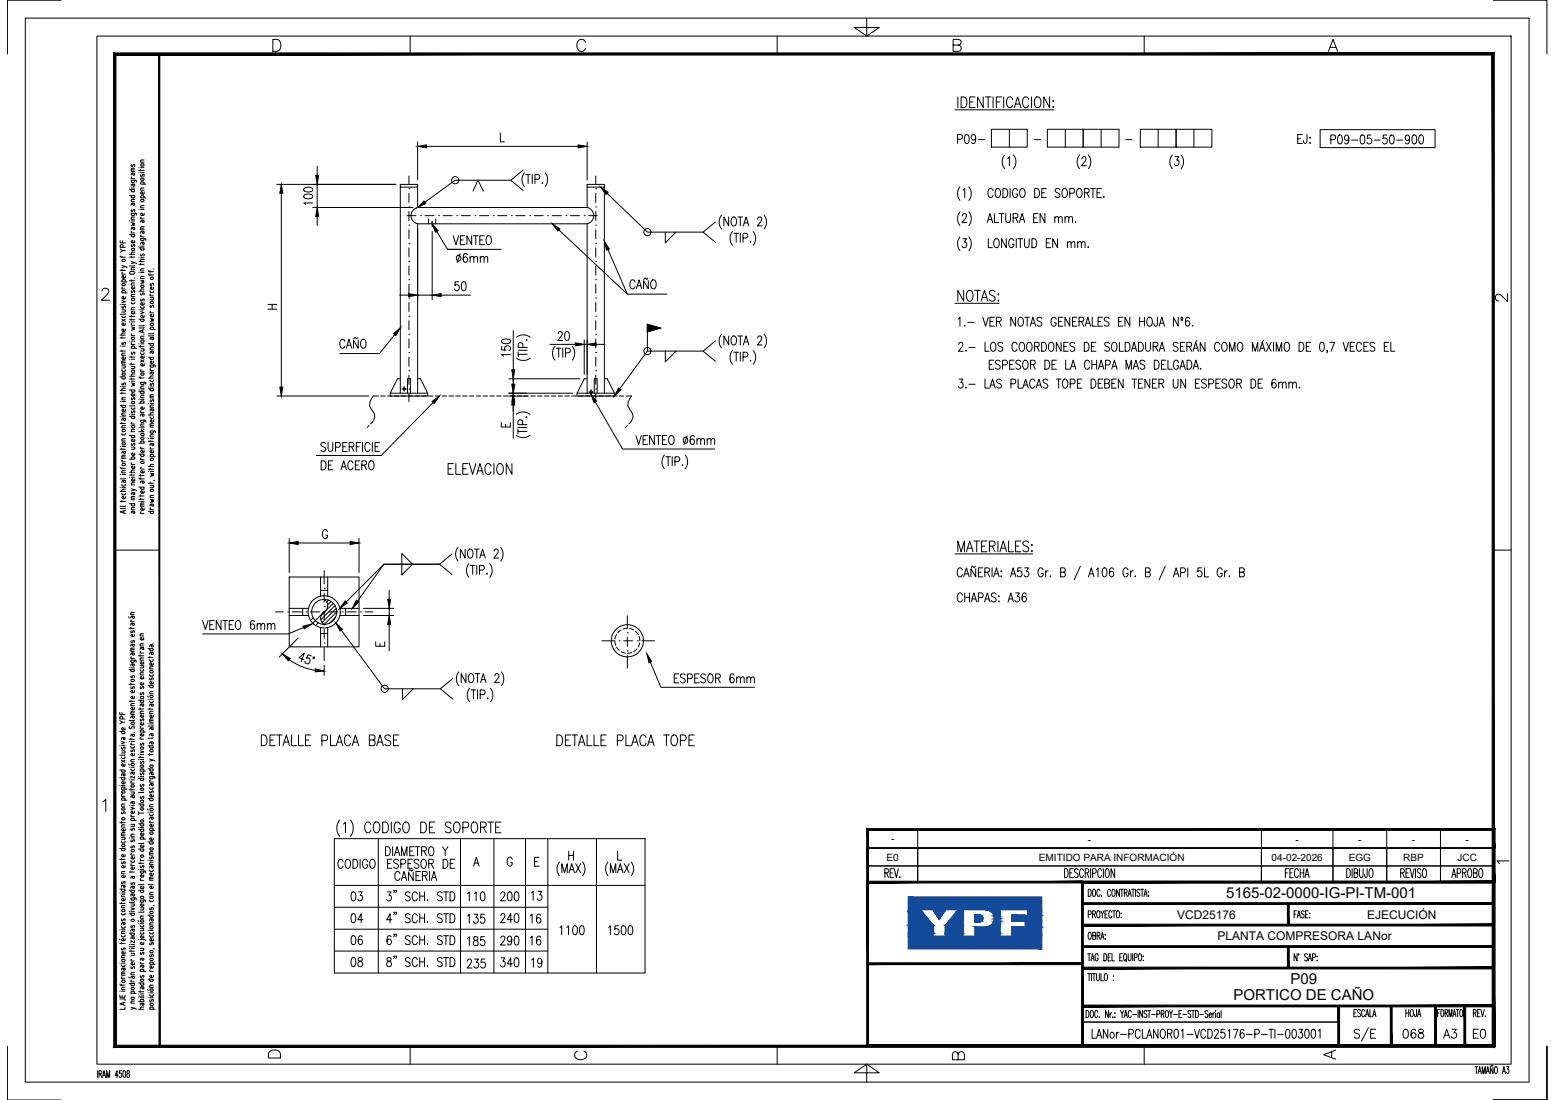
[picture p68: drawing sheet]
<svg xmlns="http://www.w3.org/2000/svg" width="420mm" height="297mm" viewBox="0 0 420 297" stroke-linecap="round" stroke-linejoin="round" font-family="sans-serif">
<defs><g id="words">
<g font-size="4.1">
<text x="331.3" y="242.6">5165-02-0000-IG-PI-TM-001</text>
<text x="348.7" y="265.8">P09</text>
<text x="333.2" y="270.2">PORTICO DE CAÑO</text>
</g>
<g font-size="3.2">
<text x="318" y="248.1">VCD25176</text>
<text x="369.4" y="248.1">EJECUCIÓN</text>
<text x="329" y="253.9">PLANTA COMPRESORA LANor</text>
</g>
<g font-size="2.7">
<text x="240.7" y="227.5">-</text>
<text x="293.9" y="227.5">-</text>
<text x="350.1" y="227.5">-</text>
<text x="367" y="227.5">-</text>
<text x="381.5" y="227.5">-</text>
<text x="396" y="227.5">-</text>
<text x="239.5" y="232.4">E0</text>
<text x="280.7" y="232.4">EMITIDO PARA INFORMACIÓN</text>
<text x="343.6" y="232.4">04-02-2026</text>
<text x="364.4" y="232.4">EGG</text>
<text x="379.2" y="232.4">RBP</text>
<text x="393.8" y="232.4">JCC</text>
</g>
</g></defs>
<!-- layer: AESA-Soportes -->
<g fill="none" stroke="#000" stroke-width=".27">
<path d="M108.2 49.8h4.6v.7h-4.6zM108.2 50.5v55.7M112.8 50.5v5.5h45.8v-5.5M112.8 56a2.25 2.25 0 0 0-1.7 2.2 2.25 2.25 0 0 0 1.7 2.2M158.6 56a2.25 2.25 0 0 1 1.8 2.2 2.25 2.25 0 0 1-1.8 2.2M158.6 49.8h4.7v.7h-4.7zM163.3 50.5v55.7M108.2 102.3h-.8l-1.9 3.9h10M110.1 106.2v-3.9h.8v3.9M112.8 102.3h.8l1.9 3.9v.7h-10v-.7M112.8 106.2v-45.8h45.8v45.8M158.6 102.3h-.7l-2 3.9h10.1"/>
<path d="M160.6 106.2v-3.9h.8v3.9M163.3 102.3h.8l1.9 3.9v.7h-10.1v-.7M78.1 155.8h18.9v18.9h-18.9zM86.6 155.8v5.2M86.6 159.4h1.9M88.5 155.8v5.2M78.1 166.2h5.2M78.1 164.3h5.2M81.8 164.3v1.9M86.6 169.5v5.2M86.6 171.1h1.9M88.5 169.5v5.2"/>
<path d="M91.8 166.2h5.2M91.8 164.3h5.2M93.4 164.3v1.9M166.1 173l.2 1.2M166.6 171.4l-.4 1.1M166.6 174.7l.7 .9M167.8 170.1l-.9 .8M167.8 176l1.1 .4M169.5 169.7l-1.1 .2M170.1 169.7l1.1 .4M170.7 176.2l-1.2 .2M171.7 170.4l.7 1"/>
<path d="M172.1 175.2l-.9 .7M172.7 171.9l.2 1.1M172.8 173.6l-.4 1.1"/>
<circle cx="109.2" cy="105" r=".31"/>
<circle cx="159.7" cy="105.9" r=".31"/>
<circle cx="87.6" cy="165.2" r="4.4"/>
<circle cx="87.6" cy="165.2" r="3.4"/>
<circle cx="169.5" cy="173" r="4.4"/>
</g>
<!-- layer: AESA-Ejes -->
<g fill="none" stroke="#000" stroke-width=".27">
<path d="M110 58.2h2.4M110.5 51h.1M110.5 55.9h.1M110.5 47.5v2.2M110.5 52.2v2.5M110.5 57.1v2.5M113.6 58.2h.1M114.8 58.2h2.5M115.8 59.1v1.3M116.8 59.7v1.5M117.7 59.1v1.3M118.5 58.2h.1"/>
<path d="M119.7 58.2h2.5M123.4 58.2h.1M124.7 58.2h2.4M128.3 58.2h.1M129.6 58.2h2.4M133.3 58.2h.1M134.5 58.2h2.4M138.2 58.2h.1M139.4 58.2h2.5M143.1 58.2h.1M144.3 58.2h2.5M148 58.2h.1"/>
<path d="M149.2 58.2h2.5M152.9 58.2h.1M154.1 58.2h2.5M157.8 58.2h.1M159.1 58.2h2.3M161 51h.1M161 55.9h.1M161 47.5v2.2M161 52.2v2.5M161 57.1v2.5M110.5 60.8h.1M110.5 65.7h.1"/>
<path d="M110.5 70.6h.1M110.5 75.5h.1M110.5 62v2.5M110.5 66.9v2.5M110.5 71.8v2.5M110.5 76.8v2.4M161 60.8h.1M161 65.7h.1M161 70.6h.1M161 75.5h.1M161 62v2.5M161 66.9v2.5"/>
<path d="M161 71.8v2.5M161 76.8v2.4M110.5 80.5h.1M110.5 85.4h.1M110.5 90.3h.1M110.5 95.2h.1M110.5 81.7v2.4M110.5 86.6v2.5M110.5 91.5v2.5M110.5 96.4v2.5M161 80.5h.1M161 85.4h.1"/>
<path d="M161 90.3h.1M161 95.2h.1M161 81.7v2.4M161 86.6v2.5M161 91.5v2.5M161 96.4v2.5M108.6 105h1.2M109.2 104.4v1.2M110.5 100.1h.1M110.5 105h.1M110.5 101.3v2.5M110.5 106.3v2.2"/>
<path d="M159.1 105.9h1.2M159.7 105.2v1.3M161 100.1h.1M161 105h.1M161 101.3v2.5M161 106.3v2.2M87.6 158.9h.1M87.6 154.1v3.6M74.4 165.2h2.1M77.7 165.2h.1M79 165.2h2.4M82.7 165.2h.1"/>
<path d="M83.9 165.2h2.5M87.6 173.6h.1M87.6 168.7h.1M87.6 163.8h.1M87.6 165.2h.1M87.6 160.1v2.5M87.6 165v2.5M87.6 170v2.4M87.6 174.9v3.5M88.8 165.2h2.5M92.5 165.2h.1M93.7 165.2h2.5"/>
<path d="M97.4 165.2h.1M98.6 165.2h2.2M162.6 173h3.5M167.3 173h.1M168.5 173h2.5M169.5 170.9h.1M169.5 175.8h.1M169.5 166.3v3.3M169.5 172.1v2.4M169.5 177v3.4M172.2 173h.1M173.4 173h3.4"/>
</g>
<!-- layer: AESA-Existente -->
<g fill="none" stroke="#000" stroke-width=".27">
<path d="M99.7 114.9l-.5 .6M102.3 106.9h-1.5l-.8 1.5-.2 1.1 .4 .8a2.59 2.59 0 0 1 0 4.2M102.9 106.9h1.2M104.7 106.9h1.2M106.6 106.9h1.2M108.4 106.9h1.2M110.2 106.9h1.3M112.1 106.9h1.2M113.9 106.9h1.2M115.8 106.9h1.2M117.6 106.9h1.2M119.5 106.9h1.2"/>
<path d="M121.3 106.9h1.2M123.1 106.9h1.3M125 106.9h1.2M126.8 106.9h1.3M128.7 106.9h1.2M130.5 106.9h1.2M132.4 106.9h1.2M134.2 106.9h1.2M136 106.9h1.3M137.9 106.9h1.2M139.7 106.9h1.2M141.6 106.9h1.2"/>
<path d="M143.4 106.9h1.2M145.2 106.9h1.3M147.1 106.9h1.2M148.9 106.9h1.3M150.8 106.9h1.2M152.6 106.9h1.3M154.5 106.9h1.2M156.3 106.9h1.2M158.2 106.9h1.2M160 106.9h1.2M161.8 106.9h1.3M163.7 106.9h1.2"/>
<path d="M165.5 106.9h1.3M167.4 106.9h1.2M169.2 106.9h1.4l-.8 1.5-.2 1.1 .4 .8a2.57 2.57 0 0 1-.1 4.2M169.5 114.9l-.5 .6"/>
</g>
<!-- layer: AESA-Cotas -->
<g fill="none" stroke="#000" stroke-width=".27">
<path d="M112.8 38.3v10.3M115.3 39.5h40.9M135.2 35.9v2.4h1.1M158.6 38.3v10.3M74.8 49.8h32.2M76 52.2v52.3M82.2 52.7l.9-.3a1.07 1.07 0 0 1 1.4 .7 1.58 1.58 0 0 1-2.4 0zM82.2 50.8l.9-.2a1.07 1.07 0 0 1 1.4 .7 1.58 1.58 0 0 1-2.4 0zM84.5 54.8h-2.4l.4 .5M84.5 56h27.1M85.7 44.9v2.5M85.7 49.8v6.2"/>
<path d="M85.7 58.4v2.5M127.8 51.6l1.4-2.9 1.4 2.9M138 48.7h-15l-8.2 5.9M141.4 45.9l-3.4 2.8 3.4 2.7M141.7 46.7a2.88 2.88 0 0 0 0 3.7M142 47.1h1.3M142.7 47.1v2.5M143.8 47.1v2.5M144.5 48.4h.9a.66 .66 0 0 0 .5-.6 .66 .66 0 0 0-.5-.7h-.9v2.5M146.6 49.3v.3zM147.3 46.7a2.95 2.95 0 0 1 0 3.7M164 52.2l10.9 10.5h15.1"/>
<path d="M193.3 59.9l-3.3 2.8 3.3 2.7M194.9 58.1a2.95 2.95 0 0 0 0 3.7M196.9 58.6v2.4l-1.3-2.4v2.4M197.9 58.7l.2-.1a1.31 1.31 0 0 1 1 1 1.31 1.31 0 0 1-.5 1.3l-.1 .1a1.32 1.32 0 0 1-1-1 1.32 1.32 0 0 1 .4-1.3zM199.4 58.6h1.3M200 58.6v2.4M204.7 59.2l.4-.6 .5 .1 .2 .4-.3 .8-.9 1.1h1.3M206.5 58.1a2.95 2.95 0 0 1 0 3.7M108 79.7h2.4M112.8 61.6v19.3M112.8 79.7h4M116.8 62.4v18.5"/>
<path d="M118 62.5l2.9 4.8h3.7M119.2 79.7h7.9M120.9 67.3h14.5M122.5 63.7l.7 2.4 .7-2.4M123.6 69a.72 .72 0 0 1 .9 .7 .72 .72 0 0 1-.9 .7l-.3-.6zM123.9 76.1h-.9l-.1 1a.73 .73 0 0 1 1 .1 .73 .73 0 0 1 0 1 .73 .73 0 0 1-1 .1l-.1-.3M124.3 68.5l-.8 2.4M124.4 64.8h.7M124.9 76.2l.5-.1a1.58 1.58 0 0 1 0 2.4h-.2a1.8 1.8 0 0 1-.3-2.3zM125.6 63.7h-1.2v2.4h1.2M126.3 68.8a.52 .52 0 0 0-.9-.3l-.2 .4a1.6 1.6 0 0 0 .5 2 .71 .71 0 0 0 .7-.9 .71 .71 0 0 0-1-.5l-.2 .5M127 69.7l.5-.5 .4 .1 .1 1.6"/>
<path d="M127 69.2v1.7M127.4 63.7v2.4l-1.2-2.4v2.4M127.9 63.7h1.3M128 69.7l.5-.5 .4 .1 .1 1.6M128.5 63.7v2.4M129.6 64.8h.8M129.8 69.7l.4-.5 .5 .1 .1 1.6M129.8 69.2v1.7M130.8 69.7l.4-.5 .5 .1 .1 1.6M130.9 63.7h-1.3v2.4h1.3M131.7 63.8l.2-.1a1.32 1.32 0 0 1 1 .9 1.32 1.32 0 0 1-.5 1.4l-.2 .1a1.32 1.32 0 0 1-1-1 1.32 1.32 0 0 1 .5-1.3zM151 62.1l18.5 17.3"/>
<path d="M164.3 67.4l5.2 12h10.7M171.6 76.1a.71 .71 0 0 0-.9-.5 .71 .71 0 0 0-.5 .9v.6a.71 .71 0 0 0 .5 .9 .71 .71 0 0 0 .9-.6M171.9 78l.8-2.4 .7 2.4M172.2 77.2h.9M175.1 75.1l-.3 .3-.6-.3-.2 .3M175.2 75.8v2.2l-1.3-2.2v2.2M176.2 75.7l.2-.1a1.31 1.31 0 0 1 1 .9 1.31 1.31 0 0 1-.5 1.4l-.2 .1a1.32 1.32 0 0 1-1-1 1.32 1.32 0 0 1 .5-1.3zM179.8 62.7v2.9l2.9-2.9M197.9 62.5a2.88 2.88 0 0 0 0 3.7M198.3 63h1.3M198.9 63v2.4M200 63v2.4"/>
<path d="M200.8 64.2l1.1-.1 .2-.3-.2-.7-1.1-.1v2.4M200.9 61l.7-2.4 .7 2.4M201.1 60.2h1M202.8 65.2v.2zM203.5 62.5a2.88 2.88 0 0 1 0 3.7M72.4 83.5h2.4M72.4 82.2h2.4M73.5 82.2v1.3M93.2 92.2a.71 .71 0 0 0-.9-.6 .71 .71 0 0 0-.5 .9v.6a.71 .71 0 0 0 .5 .9 .71 .71 0 0 0 .9-.5M93.6 94l.7-2.4 .7 2.4M93.9 93.2h.9M96.7 91.2l-.3 .3-.4-.3-.4 .3"/>
<path d="M96.8 91.8v2.2l-1.3-2.2v2.2M97.8 91.7l.2-.1a1.3 1.3 0 0 1 1 1 1.3 1.3 0 0 1-.4 1.3l-.2 .1a1.32 1.32 0 0 1-1-1 1.32 1.32 0 0 1 .4-1.3zM106.6 90.4l-4.1 5.1h-10.7M135.5 93.6v.9l1.1 .1a.74 .74 0 0 1 0-1 .74 .74 0 0 1 1 0 .74 .74 0 0 1 .1 1l-.2 .1M135.7 91.8l.9-.3a1.13 1.13 0 0 1 1.3 .6v.2a1.58 1.58 0 0 1-2.4 0zM137.9 95.8h-2.4l.5 .4M138.7 89.3v10.6M139.6 96.7a2.95 2.95 0 0 0 3.7 0M139.6 91.1a2.95 2.95 0 0 1 3.7 0M140 95.7h2.5M140 95v1.3M140 94.6h2.5"/>
<path d="M141.3 93.8v-.8a.66 .66 0 0 0-.6-.5 .66 .66 0 0 0-.7 .5v.8h2.5M142.2 91.8h.3zM148.6 93h6.8M149.9 93.6a2.88 2.88 0 0 0 0 3.6M150.3 94h1.3M150.8 90.1l.4-.6h.4l.3 .5-.3 .8-.9 1.2h1.3M151 94v2.4M152.1 94v2.4M152.8 95.3l1.1-.1 .2-.4-.2-.7-1.1-.1v2.4M152.8 89.6l.5-.1a1.6 1.6 0 0 1 0 2.5h-.2a1.8 1.8 0 0 1-.3-2.4zM154.6 93.6a2.95 2.95 0 0 1 0 3.6M157.9 91.8v9.3"/>
<path d="M157.9 93h.7M158.6 91.8v9.3M161.1 93h2.4M174.9 87.6l3.6 1-3.6 1zM174.9 87.6v7.2M179.8 94.8v2.9l2.9-2.9M190 94.8h-15.1l-7.5 10.2M193.3 92.1l-3.3 2.7 3.3 2.8M194.9 90.3a2.95 2.95 0 0 0 0 3.6M196.9 90.7v2.4l-1.3-2.4v2.4M197.9 94.7a2.88 2.88 0 0 0 0 3.6M197.9 90.8l.2-.1a1.31 1.31 0 0 1 1 1 1.31 1.31 0 0 1-.5 1.3l-.1 .1a1.32 1.32 0 0 1-1-.9 1.32 1.32 0 0 1 .4-1.4z"/>
<path d="M198.3 95.1h1.3M198.9 95.1v2.4M199.4 90.7h1.3M200 90.7v2.4M200 95.1v2.4M200.8 96.4l1.1-.1 .2-.4-.2-.7-1.1-.1v2.4M200.9 93.1l.7-2.4 .7 2.4M201.1 92.3h1M202.8 97.3v.2zM203.5 94.7a2.88 2.88 0 0 1 0 3.6M204.7 91.3l.4-.6h.4l.3 .5-.3 .8-.9 1.1h1.3M206.5 90.3a2.95 2.95 0 0 1 0 3.6"/>
<path d="M74.8 106.9h24.8M88 119.8a.65 .65 0 0 0-.8-.3 .65 .65 0 0 0-.4 .8l1 .6a.6 .6 0 0 1 .2 .6 .6 .6 0 0 1-.5 .4l-.6-.1-.2-.2M88.6 119.5v1.7a.64 .64 0 0 0 .4 .6 .64 .64 0 0 0 .6 0l.3-.6v-1.7M93.8 119.5h-1.2v2.4h1.2M97.5 119.5h-1.2v2.4M97.9 119.5v2.4M100.6 119.5v2.4M102.6 119.5h-1.3v2.4h1.3M117.1 108.7l-14.1 14.3h-17.5M135.4 114.1v1.2h2.5v-1.2M136.6 114.6v.7M137.5 106.9h5"/>
<path d="M137.5 106.2h17.2M137.5 102.3h19.2M138.7 101.3v5.6M138.7 108.6v9.8M139.5 117.5a2.95 2.95 0 0 0 3.7 0M139.5 111.9a2.95 2.95 0 0 1 3.7 0M140 116.5h2.4M140 115.9v1.2M140 115.4h2.4M141.2 114.7l-.1-1.2-.3-.1-.7 .1-.1 1.2h2.4M142.1 112.6h.3zM160.9 108.6l7.3 12.6h24.9"/>
<path d="M171.8 117.6l.8 2.4 .7-2.4M173.8 118.8h.7M175 117.6h-1.2v2.4h1.2M176.8 117.6v2.4l-1.3-2.4v2.4M177.2 117.6h1.3M177.9 117.6v2.4M179 118.8h.7M180.2 117.6h-1.2v2.4h1.2M181 117.7l.2-.1a1.32 1.32 0 0 1 1 1 1.32 1.32 0 0 1-.4 1.3l-.2 .1a1.3 1.3 0 0 1-1-.9 1.3 1.3 0 0 1 .4-1.4zM184.9 118.2a.52 .52 0 0 1 .8 .2l.1 .6a.64 .64 0 0 1-.7 .7l-.5-.7zM185.7 117.7l-.9 2.3M187.6 118l-.1-.3-.5-.1a1.8 1.8 0 0 0-.2 2.3 .68 .68 0 0 0 .9-.6 .68 .68 0 0 0-.9-.7l-.3 .6"/>
<path d="M188.3 118.9l.5-.5 .4 .1 .1 1.5M188.3 118.4v1.6M189.3 118.9l.5-.5 .4 .1 .2 1.5M191.1 118.9l.4-.5 .5 .1 .1 1.5M191.1 118.4v1.6M192.1 118.9l.5-.5 .4 .1 .1 1.5M86.8 124.4a1.3 1.3 0 0 1 1.3 .9 1.3 1.3 0 0 1-.4 1.5l-.9 .1zM88.7 125.6h.8M89.9 124.4h-1.2v2.5h1.2M90.7 120.8h.8a.66 .66 0 0 0 .5-.7 .66 .66 0 0 0-.5-.6h-.8v2.4M92.1 126.9l.8-2.5 .7 2.5M92.4 126.1h.9"/>
<path d="M92.6 120.6h.7M94.3 120.6l1.2-.1 .1-.3-.1-.6-1.2-.1v2.4M95 120.6l.6 1.3M95.4 125a.65 .65 0 0 0-1.1-.4 1.62 1.62 0 0 0 .2 2.3 .67 .67 0 0 0 .9-.6M96 125.6h.8M96.3 120.6h.7M97.2 124.4h-1.2v2.5h1.2M97.8 125.6l1.1-.1 .1-.4-.1-.5-1.1-.2v2.5M98.4 125.6l.6 1.3M100 120.1a.71 .71 0 0 0-.9-.6 .71 .71 0 0 0-.5 .9v.6a.71 .71 0 0 0 .5 .9 .71 .71 0 0 0 .9-.6M100 124.6l.2-.2a1.32 1.32 0 0 1 1 1 1.32 1.32 0 0 1-.5 1.4l-.2 .1a1.32 1.32 0 0 1-1-1 1.32 1.32 0 0 1 .5-1.3zM101.3 120.6h.8"/>
<path d="M179.5 122.9a2.99 2.99 0 0 0 0 3.7M179.9 123.3h1.3M180.5 123.3v2.5M181.6 123.3v2.5M182.4 124.6h.8a.66 .66 0 0 0 .5-.6 .66 .66 0 0 0-.5-.7h-.8v2.5M184.3 125.7h.2zM185.1 122.9a2.99 2.99 0 0 1 0 3.7M78.1 145.4v9.2M80.6 146.6h14M88.5 143.6a.64 .64 0 0 0-1-.5 1.58 1.58 0 0 0 .2 2.3 .71 .71 0 0 0 .8-.9h-.4M97 145.4v9.2M105.2 159.4v2.4"/>
<path d="M108.6 149.5l2.9 2.9-2.9 2.9zM122.1 149.6l-3.3 2.8 3.3 2.7M123.8 147.8a2.89 2.89 0 0 0 0 3.7M125.7 148.3v2.4l-1.3-2.4v2.4M126.7 152.2a2.88 2.88 0 0 0 0 3.7M126.7 148.4l.2-.1a1.32 1.32 0 0 1 1 1 1.32 1.32 0 0 1-.5 1.3l-.1 .1a1.3 1.3 0 0 1-1-1 1.3 1.3 0 0 1 .4-1.3zM127.1 152.7h1.3M127.7 152.7v2.4M128.2 148.3h1.3M128.8 148.3v2.4M128.8 152.7v2.4M129.6 154l1.1-.2 .2-.3-.2-.7-1.1-.1v2.4"/>
<path d="M129.6 150.7l.8-2.4 .7 2.4M129.9 149.9h1M131.6 154.9v.2zM132.3 152.2a2.88 2.88 0 0 1 0 3.7M133.5 148.9l.4-.6h.4l.3 .4-.3 .8-.9 1.2h1.3M135.3 147.8a2.96 2.96 0 0 1 0 3.7M54.7 167.6l.8 2.4 .7-2.4M56.7 168.7h.7M57.9 167.6h-1.2v2.4h1.2M59.7 167.6v2.4l-1.3-2.4v2.4M60.2 167.6h1.3M60.8 167.6v2.4"/>
<path d="M61.9 168.7h.8M63.1 167.6h-1.2v2.4h1.2M64 167.7l.1-.1a1.3 1.3 0 0 1 1 .9 1.3 1.3 0 0 1-.4 1.3l-.2 .2a1.32 1.32 0 0 1-1-1 1.32 1.32 0 0 1 .5-1.3zM68.7 167.9a.52 .52 0 0 0-.8-.2l-.2 .3a1.62 1.62 0 0 0 .5 2 .71 .71 0 0 0 .6-.9 .71 .71 0 0 0-.9-.5l-.3 .6M69.5 168.8l.5-.4 .4 .1 .1 1.5M69.5 168.4v1.6M70.5 168.8l.5-.4 .4 .1 .1 1.5M72.2 168.8l.5-.4 .5 .1 .1 1.5M72.2 168.4v1.6M73.3 168.8l.4-.4 .5 .1 .1 1.5M78.2 178.1a15.9 15.9 0 0 0 7 2.9M80.6 172.3l-5.1 5.1"/>
<path d="M82 169.4l-4.1 1.8h-23.2M82.1 178.1l-1.3-.5 1.4-1.2-.8 2.3M84.1 177.1l-.8-.3-.5 .9a.74 .74 0 0 1 .9 .5 .74 .74 0 0 1-.3 .9 .74 .74 0 0 1-1-.3v-.2M84.7 177.4l.2 .1-.1 .3-.2-.1zM87.6 179.6v2.8M87.6 165.2l-3.3 3.3M92.2 170.2l11.7 15.8h15.1M96.6 162.3l7.1-9.9h15.1h-15.1l-10.2 10.2M98.2 164.3h8.2M98.2 166.2h8.2M101.5 173.3v1.2h2.4v-1.2M102.7 173.8v.7"/>
<path d="M105.2 164.3v1.9M105.2 168.6v7.1M175.7 178.8l2.9 6.8h25.2M108.8 186v2.9l2.9-2.9M122.3 183.2l-3.3 2.8 3.3 2.8M124 181.4a2.95 2.95 0 0 0 0 3.7M125.9 181.9v2.4l-1.3-2.4v2.4M126.9 185.9a2.95 2.95 0 0 0 0 3.6M126.9 182l.2-.1a1.32 1.32 0 0 1 1 1 1.32 1.32 0 0 1-.5 1.3l-.1 .1a1.31 1.31 0 0 1-1.1-.9 1.31 1.31 0 0 1 .5-1.4zM127.3 186.3h1.3M127.9 186.3v2.4M128.4 181.9h1.3"/>
<path d="M129 181.9v2.4M129 186.3v2.4M129.8 187.6h.8l.4-.5a.62 .62 0 0 0-.4-.8h-.8v2.4M129.9 184.3l.7-2.4 .7 2.4M130.1 183.5h.9M131.8 188.5v.2zM132.5 185.9a2.95 2.95 0 0 1 0 3.6M133.7 182.5l.4-.6 .5 .1 .2 .4-.2 .8-1 1.1h1.3M135.5 181.4a2.88 2.88 0 0 1 0 3.7M182.2 183.1h.7M183.4 182h-1.2v2.4h1.2M185.1 182.3a.68 .68 0 0 0-.7-.4 .68 .68 0 0 0-.5 .6l.1 .4 1 .5a.6 .6 0 0 1 .1 .6 .6 .6 0 0 1-.4 .4l-.7-.1-.1-.2"/>
<path d="M185.8 183.2h.8l.4-.2 .1-.6-.2-.3-1.1-.1v2.4M187.7 183.1h.7M188.9 182h-1.2v2.4h1.2M190.7 182.3a.65 .65 0 0 0-.9-.3 .65 .65 0 0 0-.3 .8l1 .6a.6 .6 0 0 1 .2 .6 .6 .6 0 0 1-.5 .4l-.7-.1-.1-.2M191.6 182.1l.2-.1a1.32 1.32 0 0 1 1 1 1.32 1.32 0 0 1-.5 1.3l-.2 .1a1.32 1.32 0 0 1-1-1 1.32 1.32 0 0 1 .5-1.3zM193.3 183.1l1.1-.1 .2-.3-.2-.6-1.1-.1v2.4M194 183.1l.6 1.3M198.3 182.3a.52 .52 0 0 0-.8-.2l-.2 .3a1.62 1.62 0 0 0 .5 2 .71 .71 0 0 0 .6-.9 .71 .71 0 0 0-.9-.5l-.3 .6M199.1 183.2l.4-.4 .5 .1 .1 1.5M199.1 182.8v1.6M200.1 183.2l.4-.4 .5 .1 .1 1.5M201.8 183.2l.5-.4 .4 .1 .1 1.5"/>
<path d="M201.8 182.8v1.6M202.8 183.2l.5-.4 .5 .1v1.5"/>
<circle cx="123" cy="48.7" r=".96"/>
<circle cx="174.9" cy="62.7" r=".96"/>
<circle cx="174.9" cy="94.8" r=".96"/>
<circle cx="103.9" cy="186" r=".96"/>
</g>
<g fill="#000" stroke="#000" stroke-width=".27">
<path d="M112.8 39.5l2.5-.4v.8zM156.2 39.1l2.4 .4-2.4 .4zM76 49.8l.4 2.4h-.8zM85.7 56l.4 2.4h-.8zM85.3 47.4h.8l-.4 2.4zM114.6 54.3l.4 .6-2.2 1.1zM162.3 50.5l2 1.4-.5 .6zM110.4 79.3l2.4 .4-2.4 .4zM116.8 60.4l1.6 1.9-.7 .4zM116.8 79.7l2.4-.4v.8zM149.2 60.4l2.1 1.4-.6 .6zM163.3 65.2l1.3 2-.7 .3z"/>
<path d="M106.3 90.1l1.9-1.6-1.2 2.1zM138.3 99.9h.8l-.4 2.4zM155.4 92.6l2.5 .4-2.5 .4zM158.6 93l2.5-.4v.8zM174.9 87.6l3.6 1-3.6 1zM75.6 104.5h.8l-.4 2.4zM116.8 108.4l1.9-1.5-1.4 2.1zM138.3 103.7h.8l-.4 2.5zM138.7 106.9l.4 2.5h-.8zM138.7 106.2l.4 2.4h-.8zM159.7 106.5l1.5 1.9-.7 .4zM167.1 104.8l.7 .4-1.8 1.7z"/>
<path d="M78.1 146.6l2.5-.4v.9zM94.6 146.2l2.4 .4-2.4 .5zM76.3 176.6l2.1 1.2-.5 .6zM81.9 169.1l2.4-.6-2.1 1.3zM90.8 168.2l1.7 1.7-.6 .5zM93.3 162.3l.5 .5-2 1.5zM96.3 162.1l.6 .4-1.7 1.8zM104.8 161.8h.8l-.4 2.5zM105.2 166.2l.4 2.4h-.8zM174.8 176.6l1.3 2.1-.8 .3zM85.2 180.6l2.4 .6-2.4 .2z"/>
</g>
<!-- layer: AESA-Textos-02 -->
<g fill="none" stroke="#000" stroke-width=".27">
<path d="M258.7 37.6h.9a.66 .66 0 0 0 .5-.6 .66 .66 0 0 0-.5-.7h-.9v2.4M260.9 36.4l.4-.1a1.58 1.58 0 0 1 0 2.4h-.2a1.8 1.8 0 0 1-.2-2.3zM263.6 37.1a.67 .67 0 0 1-.6 .7 .69 .69 0 0 1-.6-1 .69 .69 0 0 1 1.1-.1l.1 .4a1.18 1.18 0 0 1-.7 1.6l-.4-.3M264.4 37.7h1.6M350.6 37.5h.8M351.9 36.3h-1.3v2.4h1.3M353.1 36.3v1.9l-.1 .4h-.6l-.2-.7M353.9 37.2h.2zM354 38.5v.2zM359.6 37.7l1.1-.1 .2-.3-.2-.7-1.1-.1v2.4M361.7 36.6l.5-.1a1.58 1.58 0 0 1 0 2.4h-.2a1.8 1.8 0 0 1-.3-2.3zM364.4 37.3a.63 .63 0 0 1-.6 .6 .68 .68 0 0 1-.6-.9 .68 .68 0 0 1 1.2-.2v.5a1.16 1.16 0 0 1-.7 1.6l-.4-.4"/>
<path d="M365.2 37.8h1.7M367.8 36.6l.4-.1a1.58 1.58 0 0 1 0 2.4h-.2a1.8 1.8 0 0 1-.2-2.3zM370.4 36.5h-.9l-.1 1a.74 .74 0 0 1 1 .1 .74 .74 0 0 1 0 1 .74 .74 0 0 1-1 0l-.1-.2M371.3 37.8h1.6M374.7 36.5h-.9l-.1 1a.73 .73 0 0 1 1 .1 .73 .73 0 0 1 0 1 .73 .73 0 0 1-1 0l-.1-.2M375.7 36.6l.5-.1a1.58 1.58 0 0 1 0 2.4h-.2a1.77 1.77 0 0 1-.3-2.3zM377.4 37.8h1.6M380.9 37.3a.63 .63 0 0 1-.7 .6 .68 .68 0 0 1-.6-.9 .68 .68 0 0 1 1.2-.2l.1 .5a1.15 1.15 0 0 1-.8 1.6l-.3-.4M381.8 36.6l.4-.1a1.58 1.58 0 0 1 0 2.4h-.1a1.8 1.8 0 0 1-.3-2.3zM383.6 36.6l.5-.1a1.58 1.58 0 0 1 0 2.4h-.2a1.8 1.8 0 0 1-.3-2.3zM259.4 57.2a2.95 2.95 0 0 0 0 3.7M259.4 50.4a2.95 2.95 0 0 0 0 3.7"/>
<path d="M260 58.3l.4-.6 .5 .1 .2 .4-.2 .8-1 1.1h1.3M260.2 51.4l.5-.5v2.4M261.8 57.2a2.95 2.95 0 0 1 0 3.7M261.8 50.4a2.95 2.95 0 0 1 0 3.7M267 59.3h.9M268.3 51.5a.65 .65 0 0 0-1-.5 1.6 1.6 0 0 0 .2 2.3 .68 .68 0 0 0 .8-.5M268.7 57.7v2.4h1.1M269.2 51l.2-.1a1.32 1.32 0 0 1 1 1 1.32 1.32 0 0 1-.4 1.3l-.2 .1a1.32 1.32 0 0 1-1-1 1.32 1.32 0 0 1 .4-1.3zM270 57.7h1.3M270.6 57.7v2.4M271 50.9a1.27 1.27 0 0 1 1.2 .7 1.27 1.27 0 0 1-.1 1.4l-.5 .3h-.6zM271.4 41.9a2.95 2.95 0 0 0 0 3.6"/>
<path d="M271.7 57.7v1.7a.65 .65 0 0 0 .4 .6 .65 .65 0 0 0 .7 0l.2-.6v-1.7M272.3 42.8l.4-.5v2.4M272.9 50.9v2.4M273.7 58.8l1.2-.1 .1-.3-.1-.6-1.2-.1v2.4M273.8 41.9a2.88 2.88 0 0 1 0 3.6M274.4 58.8l.6 1.3M275 51.5a.71 .71 0 0 0-.9-.6 .71 .71 0 0 0-.5 .9v.6a.72 .72 0 0 0 .7 .9 .72 .72 0 0 0 .7-.9h-.5M275.7 59.3h.9M275.9 51l.2-.1a1.32 1.32 0 0 1 1 1 1.32 1.32 0 0 1-.5 1.3l-.2 .1a1.32 1.32 0 0 1-1-1 1.32 1.32 0 0 1 .5-1.3zM279.3 58.8h.7M279.6 50.9a1.27 1.27 0 0 1 1.2 .7 1.27 1.27 0 0 1-.1 1.4l-.5 .3h-.6zM280.5 57.7h-1.2v2.4h1.2"/>
<path d="M281.5 52.1h.7M282.3 57.7v2.4l-1.3-2.4v2.4M282.7 50.9h-1.2v2.4h1.2M285 59l.5-.5 .4 .1 .1 1.5M285 58.5v1.6M286 59l.5-.5 .4 .1 .1 1.5M286.4 51.3a.65 .65 0 0 0-.8-.4 .65 .65 0 0 0-.4 .8l1 .6a.6 .6 0 0 1 .2 .6 .6 .6 0 0 1-.5 .4l-.6-.1-.2-.2M287.3 51l.2-.1a1.32 1.32 0 0 1 1 1 1.32 1.32 0 0 1-.5 1.3l-.2 .1a1.32 1.32 0 0 1-1-1 1.32 1.32 0 0 1 .5-1.3zM287.8 59l.4-.5 .5 .1 .1 1.5M287.8 58.5v1.6M288.8 59l.4-.5 .5 .1 .1 1.5M289.1 52.2h.8a.66 .66 0 0 0 .5-.7 .66 .66 0 0 0-.5-.6h-.8v2.4"/>
<path d="M290.6 59.9v.2zM291.3 51l.1-.1a1.32 1.32 0 0 1 1 1 1.32 1.32 0 0 1-.4 1.3l-.2 .1a1.3 1.3 0 0 1-1-1 1.3 1.3 0 0 1 .5-1.3zM291.7 41.9a2.88 2.88 0 0 0 0 3.6M292.3 42.9l.4-.6 .6 .1 .1 .4-.2 .8-1 1.1h1.3M293 52.1l1.1-.1 .2-.4-.2-.6-1.1-.1v2.4M293.7 52.1l.6 1.2M294.1 41.9a2.95 2.95 0 0 1 0 3.6M294.7 50.9h1.3M295.3 50.9v2.4M296.4 52.1h.8M297.6 50.9h-1.2v2.4h1.2M298.3 53.1v.2z"/>
<path d="M316.7 41.9a2.95 2.95 0 0 0 0 3.6M317.5 42.3h1l-.6 .9a.71 .71 0 0 1 .7 1.1 .71 .71 0 0 1-1.3 0M319.2 41.9a2.95 2.95 0 0 1 0 3.6M259.4 64a2.95 2.95 0 0 0 0 3.7M260.1 64.5h1l-.5 .9a.71 .71 0 0 1 .6 1.1 .71 .71 0 0 1-1.3-.1M261.8 64a2.95 2.95 0 0 1 0 3.7M266.8 60.1l.7-2.4 .7 2.4M267 64.5v2.4h1.1M268.9 64.6l.1-.1a1.31 1.31 0 0 1 1.1 .9 1.31 1.31 0 0 1-.5 1.4l-.2 .1a1.32 1.32 0 0 1-1-1 1.32 1.32 0 0 1 .5-1.3zM271.9 64.5v2.4l-1.3-2.4v2.4M273.9 65a.71 .71 0 0 0-.8-.5 .71 .71 0 0 0-.5 .9v.5a.72 .72 0 0 0 .7 1 .72 .72 0 0 0 .6-1h-.4M274.6 64.5v2.4"/>
<path d="M275 64.5h1.3M275.4 60.1l.8-2.4 .7 2.4M275.7 64.5v2.4M276.8 64.5v1.7a.65 .65 0 0 0 .6 .7 .65 .65 0 0 0 .7-.7v-1.7M278.8 64.5a1.27 1.27 0 0 1 1.3 .6 1.27 1.27 0 0 1-.2 1.4l-.4 .4h-.7zM282.7 65.6h.7M283.9 64.5h-1.2v2.4h1.2M285.7 64.5v2.4l-1.3-2.4v2.4M288.4 65.7l.5-.4 .4 .1 .1 1.5M288.4 65.3v1.6M289.4 65.7l.5-.4 .4 .1 .1 1.5M291.2 65.7l.4-.4 .5 .1 .1 1.5"/>
<path d="M291.2 65.3v1.6M292.2 65.7l.5-.4 .4 .1 .1 1.5M294 66.6v.3zM258.9 86.1l.5-.4v2.4M259.1 93l.3-.6 .6 .1 .2 .4-.3 .8-.9 1.2h1.2M260.7 87.8v.3zM261 94.6v.3zM261.5 87h1.7M261.8 93.8h1.7M265.6 85.7l.7 2.4 .7-2.4M266.1 92.4v2.5h1.2M267.3 98.4h.7"/>
<path d="M267.5 86.8h.7M268 92.5l.2-.1a1.32 1.32 0 0 1 1 1 1.32 1.32 0 0 1-.5 1.3l-.2 .2a1.32 1.32 0 0 1-1-1 1.32 1.32 0 0 1 .5-1.4zM268.5 97.3h-1.2v2.4h1.2M268.7 85.7h-1.2v2.4h1.2M269.2 86.8l1.1-.1 .2-.3-.2-.6-1.1-.1v2.4M269.9 86.8l.6 1.3M270.2 97.6a.68 .68 0 0 0-.7-.4 .68 .68 0 0 0-.6 .7l.2 .3 1 .5 .1 .6a.73 .73 0 0 1-1.3 0M270.9 98.5h.8l.5-.4a.65 .65 0 0 0-.5-.8h-.8v2.4M270.9 92.8a.67 .67 0 0 0-.7-.4 .67 .67 0 0 0-.5 .6l.1 .4 1 .4 .1 .7a.74 .74 0 0 1-1.2 0M272.8 98.4h.8M274 97.3h-1.2v2.4h1.2M274.4 85.7v2.4l-1.3-2.4v2.4"/>
<path d="M274.8 93a.65 .65 0 0 0-1-.5 1.62 1.62 0 0 0 .2 2.4 .67 .67 0 0 0 .8-.6M275.4 85.8l.2-.1a1.32 1.32 0 0 1 1 .9 1.32 1.32 0 0 1-.4 1.4l-.2 .1a1.32 1.32 0 0 1-1-1 1.32 1.32 0 0 1 .4-1.3zM275.7 92.5l.2-.1a1.32 1.32 0 0 1 1 1 1.32 1.32 0 0 1-.4 1.3l-.2 .2a1.32 1.32 0 0 1-1-1 1.32 1.32 0 0 1 .4-1.4zM275.8 97.6a.68 .68 0 0 0-.8-.4 .68 .68 0 0 0-.5 .7l.2 .3 .9 .5 .2 .6a.74 .74 0 0 1-1.3 0M276.7 97.4l.2-.1a1.33 1.33 0 0 1 1 1 1.33 1.33 0 0 1-.5 1.3l-.2 .1a1.32 1.32 0 0 1-1-1 1.32 1.32 0 0 1 .5-1.3zM276.9 85.7h1.3M277.5 85.7v2.4M277.8 92.5l.1-.1a1.32 1.32 0 0 1 1 1 1.32 1.32 0 0 1-.4 1.3l-.2 .2a1.32 1.32 0 0 1-1-1 1.32 1.32 0 0 1 .5-1.4zM278.4 88.1l.7-2.4 .7 2.4M278.4 98.4l1.1-.1 .2-.3-.2-.6-1.1-.1v2.4M278.6 87.3h1M279.1 98.4l.6 1.3"/>
<path d="M279.5 93.6l1.1-.1 .2-.4-.2-.6-1.1-.1v2.5M280.2 93.6l.6 1.3M281.5 92.4a1.27 1.27 0 0 1 1.2 .7 1.27 1.27 0 0 1-.1 1.4l-.5 .4h-.6zM281.5 86a.64 .64 0 0 0-.8-.3 .64 .64 0 0 0-.4 .8l1 .5 .2 .7a.76 .76 0 0 1-1.3 0M282.3 97.3a1.3 1.3 0 0 1 1.3 .8 1.3 1.3 0 0 1-.4 1.5l-.9 .1zM283.7 92.5l.1-.1a1.32 1.32 0 0 1 1 1 1.32 1.32 0 0 1-.4 1.3l-.2 .2a1.32 1.32 0 0 1-1-1 1.32 1.32 0 0 1 .5-1.4zM284.2 98.4h.8M285.4 86.2a.71 .71 0 0 0-.9-.5 .71 .71 0 0 0-.5 .9v.6a.72 .72 0 0 0 .7 .9 .72 .72 0 0 0 .7-.9h-.5M285.5 97.3h-1.3v2.4h1.3M286 86.8h.7M286.7 92.4v2.5l-1.3-2.5v2.5M287.2 85.7h-1.2v2.4h1.2"/>
<path d="M287.4 93.6h.8M287.9 97.3v2.4h1.1M288.6 92.4h-1.2v2.5h1.2M289.1 85.7v2.4l-1.3-2.4v2.4M289.2 99.7l.8-2.4 .7 2.4M289.5 98.9h.9M289.8 86.8h.7M290.4 92.8a.65 .65 0 0 0-.8-.4 .65 .65 0 0 0-.4 .8l1 .6 .2 .7a.76 .76 0 0 1-1.3 0M291 85.7h-1.2v2.4h1.2M291.5 86.8l1.2-.1 .1-.3-.1-.6-1.2-.1v2.4M292.2 86.8l.6 1.3M293 92.4a1.27 1.27 0 0 1 1.2 .7 1.27 1.27 0 0 1-.1 1.4l-.5 .4h-.6z"/>
<path d="M293.2 88.1l.7-2.4 .8 2.4M293.5 87.3h.9M294.4 97.9a.71 .71 0 0 0-.9-.6 .71 .71 0 0 0-.5 .9v.6a.71 .71 0 0 0 .5 .9 .71 .71 0 0 0 .9-.6M294.9 93.6h.7M295 98.4h1.3M295 97.3v2.4M295.1 85.7v2.4h1.1M296.1 92.4h-1.2v2.5h1.2M296.3 97.3v2.4M296.7 86.8h.7M296.8 99.7l.7-2.4 .8 2.4M297.1 98.9h.9"/>
<path d="M297.9 85.7h-1.2v2.4h1.2M298.7 98.5h.9l.4-.4a.62 .62 0 0 0-.4-.8h-.9v2.4M299.7 86a.68 .68 0 0 0-.8-.4 .68 .68 0 0 0-.5 .6l.1 .4 1 .4 .2 .7a.76 .76 0 0 1-1.3 0M299.8 92.8a.65 .65 0 0 0-.8-.4 .65 .65 0 0 0-.4 .8l1 .6 .2 .7a.76 .76 0 0 1-1.3 0M300.4 99.7l.7-2.4 .7 2.4M300.7 98.9h.9M300.7 92.5l.2-.1a1.32 1.32 0 0 1 1 1 1.32 1.32 0 0 1-.5 1.3l-.1 .2a1.31 1.31 0 0 1-1.1-1 1.31 1.31 0 0 1 .5-1.4zM302.2 86.8h.8M302.5 92.4v2.5h1.1M303.4 85.7h-1.2v2.4h1.2M304 92.4a1.3 1.3 0 0 1 1.3 .8 1.3 1.3 0 0 1-.4 1.5l-.9 .2zM304.2 99.7v-2.4l.8 2.4 .7-2.4v2.4"/>
<path d="M305.3 85.7v2.4l-1.3-2.4v2.4M305.7 94.9l.7-2.5 .7 2.5M306 94.1h.9M306.2 99.7l.7-2.4 .8 2.4M306.5 98.9h.9M307.6 92.4a1.29 1.29 0 0 1 1.3 .9 1.29 1.29 0 0 1-.4 1.4l-.9 .2zM307.9 86.8h1.3M307.9 85.7v2.4M309.2 85.7v2.4M309.3 97.6a.65 .65 0 0 0-.8-.3 .65 .65 0 0 0-.4 .8l1 .6a.66 .66 0 0 1-.1 1 .66 .66 0 0 1-1-.4M309.5 92.4v1.8a.65 .65 0 0 0 .7 .7 .65 .65 0 0 0 .6-.7v-1.8M310.2 85.8l.2-.1a1.32 1.32 0 0 1 1 .9 1.32 1.32 0 0 1-.4 1.4l-.2 .1a1.32 1.32 0 0 1-1-1 1.32 1.32 0 0 1 .4-1.3z"/>
<path d="M311.6 93.6l1.1-.1 .2-.4-.2-.6-1.1-.1v2.5M311.9 97.3a1.29 1.29 0 0 1 1.3 .8 1.29 1.29 0 0 1-.4 1.5l-.9 .1zM312.2 93.6l.7 1.3M312.7 85.7v1.8l-.2 .5h-.5l-.2-.7M313.2 88.1l.7-2.4 .8 2.4M313.2 94.9l.8-2.5 .7 2.5M313.5 87.3h.9M313.5 94.1h.9M313.8 98.4h.8M315 97.3h-1.2v2.4h1.2M315.6 97.3v2.4h1.1M318.3 92.8a.65 .65 0 0 0-.8-.4 .65 .65 0 0 0-.4 .8l1 .6 .2 .7a.76 .76 0 0 1-1.3 0"/>
<path d="M318.3 85.7v2.4l-1.2-2.4v2.4M318.4 97.9a.71 .71 0 0 0-.8-.6 .71 .71 0 0 0-.5 .9v.6a.72 .72 0 0 0 .6 .9 .72 .72 0 0 0 .7-.9h-.4M318.8 99.7l.7-2.4 .8 2.4M318.9 93.6h.8M319.1 98.9h.9M319.1 86.5h.5M319.1 85.8l.2-.1a.36 .36 0 0 1 .3 .3 .36 .36 0 0 1-.3 .4zM320.1 92.4h-1.2v2.5h1.2M320.7 93.6l1.1-.1 .2-.4-.2-.6-1.1-.1v2.5M320.7 97.3a1.3 1.3 0 0 1 1.3 .8 1.3 1.3 0 0 1-.4 1.5l-.9 .1zM321.4 93.6l.6 1.3M321.4 86a.52 .52 0 0 0-.8-.2l-.2 .3a1.6 1.6 0 0 0 .4 2 .71 .71 0 0 0 .7-.9 .71 .71 0 0 0-.9-.5l-.3 .6"/>
<path d="M322.2 87.8v.3zM322.3 94.9l.8-2.5 .7 2.5M322.4 99.7l.7-2.4 .8 2.4M322.6 94.1h1M322.7 98.9h.9M323.5 92l-.4 .2M324.4 99.5v.2zM325.6 92.4v2.5l-1.3-2.5v2.5M329.5 93a.71 .71 0 0 0-.8-.5 .71 .71 0 0 0-.5 .9v.5a.71 .71 0 0 0 .5 .9 .71 .71 0 0 0 .8-.5M330.5 92.5l.1-.1a1.32 1.32 0 0 1 1 1 1.32 1.32 0 0 1-.4 1.3l-.2 .2a1.31 1.31 0 0 1-1-1 1.31 1.31 0 0 1 .5-1.4zM332.2 94.9v-2.5l.8 2.5 .7-2.5v2.5M334.7 92.5l.2-.1a1.31 1.31 0 0 1 1 1 1.31 1.31 0 0 1-.5 1.3l-.1 .2a1.32 1.32 0 0 1-1-1 1.32 1.32 0 0 1 .4-1.4z"/>
<path d="M338.4 94.9v-2.5l.7 2.5 .8-2.5v2.5M340.3 94.9l.8-2.5 .7 2.5M340.6 94.1h.9M341.4 92l-.3 .2M342.2 92.4l1.3 2.5M343.5 92.4l-1.3 2.5M344.1 92.4v2.5M344.8 94.9v-2.5l.8 2.5 .7-2.5v2.5M347.3 92.5l.2-.1a1.32 1.32 0 0 1 1 1 1.32 1.32 0 0 1-.4 1.3l-.2 .2a1.32 1.32 0 0 1-1-1 1.32 1.32 0 0 1 .4-1.4zM351 92.4a1.3 1.3 0 0 1 1.3 .8 1.3 1.3 0 0 1-.4 1.5l-.9 .2zM353 93.6h.7M354.1 92.4h-1.1v2.5h1.1"/>
<path d="M356.8 92.5l.5-.1a1.58 1.58 0 0 1 0 2.5h-.2a1.42 1.42 0 0 1-.5-2zM358.7 94.7h-.2h.2l-.2 .6M359.3 92.4h1.3l-.9 2.5M362.9 92.4l.7 2.5 .8-2.5M364.8 93.6h.8M366 92.4h-1.2v2.5h1.2M367.9 93a.71 .71 0 0 0-.9-.5 .71 .71 0 0 0-.5 .9v.5a.71 .71 0 0 0 .5 .9 .71 .71 0 0 0 .9-.5M368.5 93.6h.8M369.7 92.4h-1.2v2.5h1.2M371.5 92.8a.68 .68 0 0 0-.8-.4 .68 .68 0 0 0-.5 .6l.2 .4 .9 .4 .2 .7a.76 .76 0 0 1-1.3 0M374 93.6h.8M375.2 92.4h-1.2v2.5h1.2"/>
<path d="M375.8 92.4v2.5h1.1M259.1 102.4h1.1l-.6 .9a.71 .71 0 0 1 .6 1.1 .71 .71 0 0 1-1.2-.1M261 104.6v.2zM261.8 103.8h1.7M266.1 102.4v2.4h1.2M267.4 104.8l.8-2.4 .7 2.4M267.7 104h.9M270.6 102.7a.64 .64 0 0 0-.8-.3 .64 .64 0 0 0-.4 .8l1 .6a.66 .66 0 0 1-.1 1 .66 .66 0 0 1-1-.4M273.2 103.6h.8a.66 .66 0 0 0 .5-.6 .66 .66 0 0 0-.5-.6h-.8v2.4M275.1 102.4v2.4h1.1M276.4 104.8l.7-2.4 .8 2.4M276.6 104h1"/>
<path d="M279.6 102.9a.65 .65 0 0 0-1-.4 1.61 1.61 0 0 0 .2 2.3 .71 .71 0 0 0 .8-.6M280 104.8l.7-2.4 .8 2.4M280.2 104h1M283.1 102.7a.64 .64 0 0 0-.8-.3 .64 .64 0 0 0-.4 .8l1 .6a.66 .66 0 0 1-.1 1 .66 .66 0 0 1-1-.4M285.4 102.4h1.3M286 102.4v2.4M287.4 102.5l.2-.1a1.3 1.3 0 0 1 1 .9 1.3 1.3 0 0 1-.4 1.4l-.2 .1a1.33 1.33 0 0 1-1-1 1.33 1.33 0 0 1 .4-1.3zM289.2 103.6h.8a.67 .67 0 0 0 .5-.6 .67 .67 0 0 0-.5-.6h-.8v2.4M291.1 103.5h.8M292.3 102.4h-1.2v2.4h1.2M294.8 102.4a1.29 1.29 0 0 1 1.3 .8 1.29 1.29 0 0 1-.4 1.5l-.9 .1zM296.7 103.5h.8"/>
<path d="M297.9 102.4h-1.2v2.4h1.2M298.5 103.5l1.1-.1 .2-.3-.1-.5-.4-.2h-.8v2.4h.8l.4-.2 .1-.6-.5-.5M300.4 103.5h.8M301.6 102.4h-1.2v2.4h1.2M303.5 102.4v2.4l-1.3-2.4v2.4M305.9 102.4h1.2M306.5 102.4v2.4M307.6 103.5h.8M308.8 102.4h-1.2v2.4h1.2M310.7 102.4v2.4l-1.3-2.4v2.4M311.4 103.5h.7M312.6 102.4h-1.2v2.4h1.2"/>
<path d="M313.1 103.5l1.1-.1 .2-.3-.1-.5-.3-.2h-.9v2.4M313.8 103.5l.6 1.3M317 102.4v1.7a.65 .65 0 0 0 .7 .7 .65 .65 0 0 0 .6-.7v-1.7M320.3 102.4v2.4l-1.3-2.4v2.4M323 103.5h.7M324.2 102.4h-1.2v2.4h1.2M325.9 102.7a.63 .63 0 0 0-.8-.3 .63 .63 0 0 0-.3 .8l1 .6a.66 .66 0 0 1-.2 1 .66 .66 0 0 1-.9-.4M326.6 103.6l1.1-.1 .2-.3-.2-.7-1.1-.1v2.4M328.5 103.5h.8M329.7 102.4h-1.2v2.4h1.2M331.5 102.7a.68 .68 0 0 0-.8-.4 .68 .68 0 0 0-.5 .6l.2 .4 .9 .5 .2 .6a.73 .73 0 0 1-1.3 0M332.4 102.5l.2-.1a1.32 1.32 0 0 1 1 .9 1.32 1.32 0 0 1-.5 1.4l-.1 .1a1.33 1.33 0 0 1-1-1 1.33 1.33 0 0 1 .4-1.3z"/>
<path d="M334.2 103.5l1.1-.1 .1-.3-.1-.6-1.1-.1v2.4M334.8 103.5l.6 1.3M338 102.4a1.3 1.3 0 0 1 1.3 .8 1.3 1.3 0 0 1-.4 1.5l-.9 .1zM340 103.5h.7M341.1 102.4h-1.1v2.4h1.1M344.7 102.7v-.2l-.5-.1a1.46 1.46 0 0 0 .1 2.4 .69 .69 0 0 0 .6-1 .69 .69 0 0 0-1.2-.2l-.1 .4M345.5 103.6l.4-.4 .5 .1 .1 1.5M345.5 103.2v1.6M346.5 103.6l.5-.4 .4 .1 .1 1.5M348.3 103.6l.4-.4 .5 .1v1.5M348.3 103.2v1.6M349.2 103.6l.5-.4 .5 .1 .1 1.5"/>
<path d="M351 104.7h.2zM260 153.9a.71 .71 0 0 0-.8-.6 .71 .71 0 0 0-.5 1v.5a.71 .71 0 0 0 .5 1 .71 .71 0 0 0 .8-.6M260.4 155.8l.7-2.5 .8 2.5M260.7 155h.9M263.5 152.9l-.3 .3-.4-.3-.4 .3M263.6 153.6v2.2l-1.3-2.2v2.2M264.4 154.5h.7M265.6 153.3h-1.2v2.5h1.2M266.1 154.5l1.1-.1 .2-.4-.1-.4-.4-.3h-.8v2.5M266.8 154.5l.6 1.3M268.1 153.3v2.5M268.5 155.8l.7-2.5 .8 2.5"/>
<path d="M268.8 155h.9M270.5 154.1v.3zM270.5 155.5v.3zM273 155.8l.7-2.5 .8 2.5M273.3 155h.9M276 153.3h-1v1.1a.75 .75 0 0 1 1 0 .75 .75 0 0 1 0 1.1 .75 .75 0 0 1-1 0l-.1-.2M276.9 153.3h1l-.6 1a.71 .71 0 0 1 .6 1 .71 .71 0 0 1-1.2 0M281.9 153.9a.66 .66 0 0 0-1-.4 1.61 1.61 0 0 0 .1 2.3 .75 .75 0 0 0 .9-1h-.5M282.5 154.1v1.7M283.3 154.1a.67 .67 0 0 0-.8 .7M283.8 155.5v.3zM286.6 154.5l1.1-.1 .1-.4-.1-.5-1.1-.2v2.5h.8a.67 .67 0 0 0 .5-.7 .67 .67 0 0 0-.5-.6"/>
<path d="M291.9 152.9l-1.6 3.7M294.1 155.8l.8-2.5 .7 2.5M294.4 155h.9M296.2 153.8l.5-.5v2.5M298.1 153.5l.4-.2a1.56 1.56 0 0 1 0 2.5h-.1a1.8 1.8 0 0 1-.3-2.3zM300.8 153.7v-.2l-.5-.2a1.45 1.45 0 0 0 .1 2.5 .69 .69 0 0 0 .6-1 .69 .69 0 0 0-1.2-.2l-.1 .4M304.8 153.9a.64 .64 0 0 0-1-.4 1.61 1.61 0 0 0 .2 2.3 .73 .73 0 0 0 .8-1h-.4M305.5 154.1v1.7M306.2 154.1a.67 .67 0 0 0-.7 .7M306.7 155.5v.3zM309.5 154.5l1.1-.1 .2-.4-.2-.5-1.1-.2v2.5h.8a.67 .67 0 0 0 .5-.7 .67 .67 0 0 0-.5-.6M314.9 152.9l-1.7 3.7"/>
<path d="M317.1 155.8l.7-2.5 .7 2.5M317.3 155h1M319 154.6l1.1-.1 .2-.4-.2-.6-1.1-.2v2.5M320.9 153.3v2.5M324.6 153.3h-.9l-.1 1.1a.75 .75 0 0 1 1 0 .75 .75 0 0 1 0 1.1 .75 .75 0 0 1-1 0l-.1-.2M325.5 153.3v2.5h1.1M330.2 153.9a.71 .71 0 0 0-.8-.6 .71 .71 0 0 0-.5 1v.5a.72 .72 0 0 0 .7 1 .72 .72 0 0 0 .6-1h-.4M330.9 154.1v1.7M331.6 154.1a.67 .67 0 0 0-.7 .7M332.2 155.5v.3zM334.9 154.5l1.1-.1 .2-.4-.2-.5-1.1-.2v2.5h.9l.3-.3 .1-.5-.4-.5M260 160.7a.71 .71 0 0 0-.8-.6 .71 .71 0 0 0-.5 .9v.6a.71 .71 0 0 0 .5 .9 .71 .71 0 0 0 .8-.5"/>
<path d="M260.7 160.1v2.4M260.7 161.3h1.3M262 160.1v2.4M262.4 162.5l.8-2.4 .7 2.4M262.7 161.7h.9M264.4 161.4h.8a.67 .67 0 0 0 .5-.7 .67 .67 0 0 0-.5-.6h-.8v2.4M266 162.5l.8-2.4 .7 2.4M266.3 161.7h.9M269.2 160.5a.64 .64 0 0 0-.9-.4 .64 .64 0 0 0-.4 .8l1.1 .6a.66 .66 0 0 1-.2 1 .66 .66 0 0 1-.9-.3M269.8 162.4h.2zM269.9 160.9v.2zM272.4 162.5l.7-2.4 .8 2.4"/>
<path d="M272.6 161.7h1M274.4 160.1h1l-.5 .9a.71 .71 0 0 1 .6 1.1 .71 .71 0 0 1-1.3 0M277.3 160.5l-.1-.3-.5-.1a1.45 1.45 0 0 0 .1 2.4 .69 .69 0 0 0 .6-.9 .69 .69 0 0 0-1.2-.2v.3M92.7 232.6a.64 .64 0 0 0-1-.4 1.61 1.61 0 0 0 .2 2.3 .7 .7 0 0 0 .8-.6M93.6 232.2l.2-.2a1.33 1.33 0 0 1 1 1 1.33 1.33 0 0 1-.4 1.3l-.2 .2a1.33 1.33 0 0 1-1-1 1.33 1.33 0 0 1 .4-1.3zM95.4 232a1.3 1.3 0 0 1 1.3 .9 1.3 1.3 0 0 1-.4 1.4l-.9 .2zM97.3 232v2.5M99.3 232.6a.71 .71 0 0 0-.8-.6 .71 .71 0 0 0-.5 1v.5a.72 .72 0 0 0 .6 1 .72 .72 0 0 0 .7-1h-.4M100.2 232.2l.2-.2a1.33 1.33 0 0 1 1 1 1.33 1.33 0 0 1-.4 1.3l-.2 .2a1.32 1.32 0 0 1-1-1 1.32 1.32 0 0 1 .4-1.3zM104.2 228.6a1.27 1.27 0 0 1 1.2 .7 1.27 1.27 0 0 1-.1 1.4l-.5 .4h-.6zM104.7 233.2h.7M105.9 232h-1.2v2.5h1.2"/>
<path d="M106.1 228.6v2.5M106.6 231.1l.7-2.5 .7 2.5M106.8 230.3h1M107.7 232.4a.64 .64 0 0 0-.9-.4 .64 .64 0 0 0-.4 .8l1.1 .6a.66 .66 0 0 1-.2 1.1 .66 .66 0 0 1-.9-.4M108.1 235.9a.71 .71 0 0 0-.9-.6 .71 .71 0 0 0-.5 .9v.6a.71 .71 0 0 0 .5 .9 .71 .71 0 0 0 .9-.5M108.3 233.3h.8a.66 .66 0 0 0 .5-.6 .66 .66 0 0 0-.5-.7h-.8v2.5M108.4 237.8l.8-2.5 .7 2.5M108.5 231.1v-2.5l.7 2.5 .8-2.5v2.5M108.7 236.9h.9M110.2 233.2h.8M110.7 229.8h.7M111.4 232h-1.2v2.5h1.2"/>
<path d="M111.6 234.9l-.3 .3-.6-.3-.3 .3M111.7 235.6v2.2l-1.3-2.2v2.2M111.9 228.6h-1.2v2.5h1.2M112.2 228.6h1.3M112.4 236.5h.7M112.8 228.6v2.5M113.2 232.4a.64 .64 0 0 0-.8-.4 .64 .64 0 0 0-.4 .8l1 .6a.66 .66 0 0 1-.1 1.1 .66 .66 0 0 1-1-.4M113.6 235.3h-1.2v2.5h1.2M113.9 229.8l1.1-.1 .2-.4-.2-.5-1.1-.2v2.5M114.1 232.2l.2-.2a1.33 1.33 0 0 1 1 1 1.33 1.33 0 0 1-.5 1.3l-.1 .2a1.32 1.32 0 0 1-1-1 1.32 1.32 0 0 1 .4-1.3zM114.1 236.5l1.2-.1 .1-.4-.1-.6-1.2-.1v2.5M114.6 229.8l.6 1.3"/>
<path d="M114.8 236.5l.6 1.3M115.8 233.2l1.1-.1 .2-.4v-.4l-.4-.3h-.9v2.5M116.1 235.3v2.5M116.1 228.8l.2-.2a1.3 1.3 0 0 1 1 1 1.3 1.3 0 0 1-.4 1.4l-.2 .1a1.32 1.32 0 0 1-1-1 1.32 1.32 0 0 1 .4-1.3zM116.5 233.2l.6 1.3M116.5 237.8l.8-2.5 .7 2.5M116.8 236.9h.9M119.5 228.6l.8 1.2v1.3M119.7 232a1.3 1.3 0 0 1 1.3 .8 1.3 1.3 0 0 1-.4 1.5l-.9 .2zM121 228.6l-.7 1.2M121.6 233.2h.8M122.9 232h-1.3v2.5h1.3"/>
<path d="M128 233.9l.7-2.4 .7 2.4M128.2 233.1h1M138.4 232a.65 .65 0 0 0-1-.4 1.63 1.63 0 0 0 .2 2.3 .71 .71 0 0 0 .8-1h-.4M144.4 232.6h.8M145.6 231.5h-1.2v2.4h1.2M151.2 232.8a2.99 2.99 0 0 0 0 3.7M151.8 235.7v-2.5l.7 2.5 .8-2.5v2.5M153.7 229.9v2.4M153.7 231h1.3M153.7 235.7l.8-2.5 .7 2.5M154 234.9h.9M155 229.9v2.4"/>
<path d="M155.6 233.2l1.3 2.5M156.9 233.2l-1.3 2.5M157.4 232.8a2.91 2.91 0 0 1 0 3.7M164.3 232.8a2.99 2.99 0 0 0 0 3.7M164.9 235.7v-2.5l.8 2.5 .7-2.5v2.5M166.9 235.7l.7-2.5 .7 2.5M166.9 229.9v2.4h1.1M167.1 234.9h1M168.7 233.2l1.3 2.5M170 233.2l-1.3 2.5M170.5 232.8a2.91 2.91 0 0 1 0 3.7M95.1 240.9l.5-.1a1.58 1.58 0 0 1 0 2.5h-.2a1.8 1.8 0 0 1-.3-2.4z"/>
<path d="M95.1 246.9l.5-.2a1.58 1.58 0 0 1 0 2.5h-.2a1.77 1.77 0 0 1-.3-2.3zM95.1 252.8l.5-.1a1.58 1.58 0 0 1 0 2.4h-.2a1.8 1.8 0 0 1-.3-2.3zM95.1 258.7l.5-.1a1.6 1.6 0 0 1 0 2.4h-.2a1.8 1.8 0 0 1-.3-2.3zM96.9 240.8h1l-.6 1a.71 .71 0 0 1 .6 1 .71 .71 0 0 1-1.2 0M96.9 258.7v.7a.97 .97 0 0 1 .9 .4 .97 .97 0 0 1 0 1.1 .76 .76 0 0 1-1.2-.6 .76 .76 0 0 1 1-.8l.2-.1a.51 .51 0 0 0-.3-.8zM97.9 253a.52 .52 0 0 0-.9-.2l-.1 .3a1.6 1.6 0 0 0 .4 2 .71 .71 0 0 0 .7-.9 .71 .71 0 0 0-1-.5l-.2 .6M98.1 248.4h-1.4l.9-1.7v2.5M104.6 240.8h1.1l-.6 1a.71 .71 0 0 1 .6 1 .71 .71 0 0 1-1.2 0M104.6 258.7v.7a.97 .97 0 0 1 1 .4 .97 .97 0 0 1 0 1.1 .68 .68 0 0 1-1.1-.4 1.09 1.09 0 0 1 1.1-1.1 .51 .51 0 0 0-.3-.8zM105.7 253a.52 .52 0 0 0-.9-.2l-.2 .3a1.6 1.6 0 0 0 .5 2 .71 .71 0 0 0 .7-.9 .71 .71 0 0 0-1-.5l-.2 .6M105.9 248.4h-1.4l.9-1.7v2.5M106.6 240.5h-.2h.2l-.2 .6"/>
<path d="M106.6 246.4h-.2h.2l-.2 .6M106.6 252.3h-.2h.2l-.2 .6M106.6 258.2h-.2h.2l-.2 .6M107.1 240.5h-.1h.1l-.1 .6M107.1 246.4h-.1h.1l-.1 .6M107.1 252.3h-.1h.1l-.1 .6M107.1 258.2h-.1h.1l-.1 .6M110.8 241.2a.65 .65 0 0 0-.8-.4 .65 .65 0 0 0-.4 .8l1 .6a.6 .6 0 0 1 .2 .6 .6 .6 0 0 1-.4 .5l-.7-.2-.2-.2M110.8 247.1a.64 .64 0 0 0-.8-.4 .64 .64 0 0 0-.4 .9l1.1 .6 .1 .6a.76 .76 0 0 1-1.3 0M110.8 253a.65 .65 0 0 0-.8-.3 .65 .65 0 0 0-.4 .8l1 .5a.6 .6 0 0 1 .2 .7 .6 .6 0 0 1-.4 .4l-.7-.1-.2-.3M110.8 258.9a.64 .64 0 0 0-.8-.3 .64 .64 0 0 0-.4 .8l1 .6a.66 .66 0 0 1-.1 1 .66 .66 0 0 1-1-.3M112.8 241.4a.64 .64 0 0 0-1-.5 1.61 1.61 0 0 0 .1 2.4 .67 .67 0 0 0 .9-.6"/>
<path d="M112.8 247.3a.64 .64 0 0 0-1-.4 1.58 1.58 0 0 0 .1 2.3 .67 .67 0 0 0 .9-.6M112.8 253.2a.64 .64 0 0 0-1-.4 1.61 1.61 0 0 0 .1 2.3 .67 .67 0 0 0 .9-.6M112.8 259.2a.64 .64 0 0 0-1-.5 1.61 1.61 0 0 0 .1 2.3 .7 .7 0 0 0 .9-.6M113.4 240.8v2.5M113.4 246.7v2.5M113.4 252.7v2.4M113.4 258.6v2.4M113.4 242h1.3M113.4 247.9h1.3M113.4 253.8h1.3M113.4 259.7h1.3M114.7 240.8v2.5"/>
<path d="M114.7 246.7v2.5M114.7 252.7v2.4M114.7 258.6v2.4M115.5 243v.3zM115.5 248.9v.3zM115.5 254.9v.2zM119.5 241.2a.64 .64 0 0 0-.8-.4 .64 .64 0 0 0-.4 .8l1 .6 .2 .7a.76 .76 0 0 1-1.3 0M119.5 247.1a.63 .63 0 0 0-.8-.4 .63 .63 0 0 0-.4 .9l1 .5 .2 .7a.76 .76 0 0 1-1.3 0M119.5 253a.64 .64 0 0 0-.8-.3 .64 .64 0 0 0-.4 .8l1 .5 .2 .7a.76 .76 0 0 1-1.3 0M119.5 258.9a.63 .63 0 0 0-.8-.3 .63 .63 0 0 0-.4 .8l1 .6a.67 .67 0 0 1-.1 1 .67 .67 0 0 1-1-.3M119.9 240.8h1.3M119.9 246.7h1.3"/>
<path d="M119.9 252.7h1.3M119.9 258.6h1.3M120.5 240.8v2.5M120.5 246.7v2.5M120.5 252.7v2.4M120.5 258.6v2.4M121.6 240.8a1.3 1.3 0 0 1 1.3 .8 1.3 1.3 0 0 1-.4 1.5l-.9 .2zM121.6 246.7a1.3 1.3 0 0 1 1.3 .9 1.3 1.3 0 0 1-.4 1.5l-.9 .1zM121.6 252.7a1.3 1.3 0 0 1 1.3 .8 1.3 1.3 0 0 1-.4 1.5l-.9 .1zM121.6 258.6a1.3 1.3 0 0 1 1.3 .8 1.3 1.3 0 0 1-.4 1.5l-.9 .1zM126.3 259.6l.4-.6 .5 .1 .2 .3-.3 .9-.9 1.1h1.3M126.3 241.3l.5-.5v2.5"/>
<path d="M126.3 247.3l.5-.4v2.4M126.3 253.4l.5-.5v2.4M128.1 246.9h1l-.5 .9a.71 .71 0 0 1 .5 1.1 .71 .71 0 0 1-1.2-.1M128.1 253.1v.6a.97 .97 0 0 1 1 .5 .97 .97 0 0 1-.1 1 .77 .77 0 0 1-1.1-.5 .77 .77 0 0 1 .9-.8l.2-.2a.51 .51 0 0 0-.2-.8zM128.2 241.3l.5-.5v2.5M128.2 259h1.1l-.6 .9a.72 .72 0 0 1 .6 1.1 .72 .72 0 0 1-1.2-.1M130 240.9l.5-.1a1.58 1.58 0 0 1 0 2.5h-.2a1.8 1.8 0 0 1-.3-2.4zM130.9 246.9h-1v1a.74 .74 0 0 1 1 .1 .74 .74 0 0 1 0 1 .74 .74 0 0 1-1 .1l-.1-.3M130.9 252.9h-1v1.1a.73 .73 0 0 1 1 0 .73 .73 0 0 1 0 1 .73 .73 0 0 1-1 .1l-.1-.2M131 259h-.9l-.1 1a.74 .74 0 0 1 1 .1 .74 .74 0 0 1 0 1 .74 .74 0 0 1-1 .1l-.1-.3M135.3 253.4l.4-.6 .5 .1 .2 .3-.2 .8-1 1.2h1.3M135.3 241.4l.4-.6 .5 .1 .2 .4-.2 .8-1 1.2h1.3"/>
<path d="M135.3 247.3l.4-.6h.4l.3 .5-.2 .8-1 1.1h1.3M135.4 258.6h1l-.5 1a.71 .71 0 0 1 .6 1.1 .71 .71 0 0 1-1.3-.1M137.4 240.9l.4-.1a1.58 1.58 0 0 1 0 2.5h-.2a1.8 1.8 0 0 1-.2-2.4zM138.3 253.6a.63 .63 0 0 1-.7 .7 .68 .68 0 0 1-.5-1 .68 .68 0 0 1 1.1-.2l.1 .5a1.18 1.18 0 0 1-.8 1.6l-.3-.3M138.5 248.3h-1.4l.9-1.6v2.4M139.2 252.9l.5-.1a1.58 1.58 0 0 1 0 2.4h-.2a1.8 1.8 0 0 1-.3-2.3zM139.2 258.8l.5-.2a1.6 1.6 0 0 1 0 2.5h-.2a1.8 1.8 0 0 1-.3-2.3zM139.2 240.9l.5-.1a1.58 1.58 0 0 1 0 2.5h-.2a1.8 1.8 0 0 1-.3-2.4zM139.2 246.8l.5-.1a1.6 1.6 0 0 1 0 2.4h-.2a1.8 1.8 0 0 1-.3-2.3zM143.3 253.2l.5-.4v2.4M143.3 247.3l.5-.4v2.4M143.6 241.1l.5-.4v2.4"/>
<path d="M143.7 259.2l.4-.5v2.5M145.4 240.7h1l-.6 .9a.71 .71 0 0 1 .6 1.1 .71 .71 0 0 1-1.2-.1M146.1 253.1a.52 .52 0 0 0-.9-.2l-.1 .3a1.62 1.62 0 0 0 .4 2 .71 .71 0 0 0 .6-.8 .71 .71 0 0 0-.9-.6l-.2 .6M146.1 247.2l-.1-.2-.5-.1a1.8 1.8 0 0 0-.3 2.3 .68 .68 0 0 0 1-.7 .68 .68 0 0 0-1-.6l-.2 .6M146.4 259.6l-.1 .3a.55 .55 0 0 1-.5 .4 .55 .55 0 0 1-.5-.4v-.8l.5-.4a1.45 1.45 0 0 1 .1 2.5l-.5-.1-.1-.3M151.3 250.5l.5-.5v2.4M153.2 250.5l.4-.5v2.4M155 250.1l.4-.1a1.54 1.54 0 0 1 0 2.4h-.1a1.8 1.8 0 0 1-.3-2.3zM156.8 250.1l.5-.1a1.42 1.42 0 0 1 .5 1.9l-.2 .4-.5 .1a1.8 1.8 0 0 1-.3-2.3zM164.4 250.5l.5-.5v2.4M167.1 250h-.9l-.1 1a.74 .74 0 0 1 1 .1 .74 .74 0 0 1 0 1 .74 .74 0 0 1-1 .1l-.1-.3M168.1 250.1l.5-.1a1.58 1.58 0 0 1 0 2.4h-.2a1.8 1.8 0 0 1-.3-2.3z"/>
<path d="M170 250.1l.4-.1a1.58 1.58 0 0 1 0 2.4h-.2a1.8 1.8 0 0 1-.2-2.3zM115.5 260.8v.2zM138.5 260.3h-1.4l.9-1.7v2.5"/>
</g>
<!-- layer: AESA-Simbologia -->
<g fill="none" stroke="#000" stroke-width=".27">
<path d="M267.9 34.9h9.7v4.8h-9.7zM272.7 34.9v4.8M279.5 37.7h1.7M283 34.9h9.7v4.8h-9.7zM287.8 34.9v4.8M292.7 34.9h9.6v4.8h-9.6zM297.5 34.9v4.8M304.1 37.7h1.7M308.1 34.9h9.7v4.8h-9.7zM312.9 34.9v4.8M317.8 34.9h9.6v4.8h-9.6zM322.6 34.9v4.8"/>
<path d="M356.7 35h31.1v4.9h-31.1zM90.3 226.5h84v36.2h-84zM90.3 239.1h84M102.2 226.5v36.2M124.4 226.5v36.2M133.5 226.5v36.2M142 226.5v36.2M148 226.5v36.2M161.2 226.5v36.2M90.3 245h57.7M90.3 250.9h57.7M90.3 256.8h57.7"/>
</g>
<!-- layer: AESA-Textos-01 -->
<g fill="none" stroke="#000" stroke-width=".27">
<path d="M258 29.7h26.8M258.8 26.2v2.9M259.7 26.2h.8a1.72 1.72 0 0 1 0 2.9h-.8zM262 27.5h.9M263.5 26.2h-1.5v2.9h1.5M265.7 26.2v2.9l-1.6-2.9v2.9M266.2 26.2h1.6M267 26.2v2.9M268.3 26.2v2.9M269.2 27.5h.9M270.6 26.2h-1.4v2.9M271.2 26.2v2.9"/>
<path d="M273.6 26.9a.85 .85 0 0 0-1-.7 .85 .85 0 0 0-.6 1.1v.7a.85 .85 0 0 0 .6 1.1 .85 .85 0 0 0 1-.7M274.1 29.1l.9-2.9 .8 2.9M274.4 28.1h1.1M277.9 26.9a.85 .85 0 0 0-1-.7 .85 .85 0 0 0-.6 1.1v.7a.85 .85 0 0 0 .6 1.1 .85 .85 0 0 0 1-.7M278.7 26.2v2.9M279.9 26.3l.3-.1a1.4 1.4 0 0 1 1 2.2 .86 .86 0 0 1-1.1 .7 .86 .86 0 0 1-.6-1.1l.1-1.1zM283.6 26.2v2.9l-1.6-2.9v2.9M284.6 27.1v.3zM284.6 28.8v.3zM260.4 78.4v2.9l-1.6-2.9v2.9M261.6 78.6l.2-.2a1.39 1.39 0 0 1 1 2.2 .85 .85 0 0 1-1.1 .7 .85 .85 0 0 1-.6-1.1l.1-1.1zM263.4 78.4h1.5"/>
<path d="M264.1 78.4v2.9M268.9 78.8a.77 .77 0 0 0-1-.4 .77 .77 0 0 0-.5 1l.4 .3a1.23 1.23 0 0 1 1.1 .8v.4a.91 .91 0 0 1-1.6 0M269.8 79.4v.3zM258 81.9h12M265.1 81.3l.9-2.9 .9 2.9M265.5 80.4h1.1M269.8 81v.3zM121.1 126.6h.9M122.5 125.2h-1.4v2.9h1.4M123.2 125.2v2.9h1.3M125.1 126.6h.8M126.5 125.2h-1.4v2.9h1.4"/>
<path d="M126.8 125.2l.9 2.9 .9-2.9M128.8 128.1l.9-2.9 .9 2.9M129.1 127.1h1.1M132.7 125.9a.77 .77 0 0 0-.8-.7 .77 .77 0 0 0-.8 .7l-.1 1.1a.85 .85 0 0 0 .6 1.1 .85 .85 0 0 0 1.1-.7M133.5 125.2v2.9M134.7 125.3l.2-.1a1.28 1.28 0 0 1 1.1 1.8 .91 .91 0 0 1-.9 1.1 .91 .91 0 0 1-.9-1.1v-.7zM138.3 125.2v2.9l-1.5-2.9v2.9M258 149.6h21M258.8 149v-2.9l.9 2.9 .9-2.9v2.9M261.1 149l.9-2.9 .9 2.9M261.5 148h1.1M263.1 146.1h1.6"/>
<path d="M263.9 146.1v2.9M265.2 147.5h.9M266.7 146.1h-1.5v2.9h1.5M267.3 147.5h1a.7 .7 0 0 0 .6-.7 .7 .7 0 0 0-.6-.7h-1v2.9M268.1 147.5l.8 1.5M269.6 146.1v2.9M270.2 149l.9-2.9 .9 2.9M270.5 148h1.1M272.5 146.1v2.9h1.4M274.4 147.5h.9M275.8 146.1h-1.4v2.9h1.4M277.9 146.5a.77 .77 0 0 0-.9-.4 .77 .77 0 0 0-.5 1l1 .5a.74 .74 0 0 1 .4 .7 .74 .74 0 0 1-.5 .7h-.5l-.5-.4"/>
<path d="M278.8 147.1v.2zM278.8 148.7v.3zM70.6 198.5h.8a1.69 1.69 0 0 1 0 2.9h-.8zM72.9 199.8h.9M74.4 198.5h-1.5v2.9h1.5M74.7 198.5h1.5M75.5 198.5v2.9M78.8 198.5v2.9h1.3M80.7 198.5v2.9h1.3M82.5 199.8h.9M84 198.5h-1.5v2.9h1.5M87 200h1a.79 .79 0 0 0 .5-.8 .79 .79 0 0 0-.5-.7h-1v2.9"/>
<path d="M89.3 198.5v2.9h1.3M94.7 199.2a.86 .86 0 0 0-1-.7 .86 .86 0 0 0-.7 1.1v.7a.86 .86 0 0 0 .7 1.1 .86 .86 0 0 0 1-.7M99.8 199.8h1a.7 .7 0 0 0 .6-.6 .7 .7 0 0 0-.6-.7h-1v2.9h1a.79 .79 0 0 0 .6-.8 .79 .79 0 0 0-.6-.8M105.6 198.9a.77 .77 0 0 0-1-.4 .77 .77 0 0 0-.5 .9l1.2 .7a.72 .72 0 0 1 .2 .7 .72 .72 0 0 1-.5 .6l-.8-.2-.2-.2M106.3 199.8h.9M107.8 198.5h-1.5v2.9h1.5M150.5 198.5h.7a1.69 1.69 0 0 1 0 2.9h-.7zM152.8 199.8h.8M154.2 198.5h-1.4v2.9h1.4M154.5 198.5h1.6M155.3 198.5v2.9M158.6 198.5v2.9h1.4"/>
<path d="M160.5 198.5v2.9h1.3M162.4 199.8h.9M163.8 198.5h-1.4v2.9h1.4M166.8 200h1a.79 .79 0 0 0 .6-.8 .79 .79 0 0 0-.6-.7h-1v2.9M169.1 198.5v2.9h1.4M174.5 199.2a.85 .85 0 0 0-1-.7 .85 .85 0 0 0-.6 1.1v.7a.85 .85 0 0 0 .6 1.1 .85 .85 0 0 0 1-.7M179.3 198.5h1.5M180.1 198.5v2.9M181.7 198.6l.2-.1a1.38 1.38 0 0 1 1 2.2 .85 .85 0 0 1-1 .7 .85 .85 0 0 1-.6-1.1l.1-1.1zM183.8 200h1a.79 .79 0 0 0 .6-.8 .79 .79 0 0 0-.6-.7h-1v2.9M186.2 199.8h.8M187.6 198.5h-1.4v2.9h1.4"/>
<path d="M76.5 201.4l.9-2.9 .8 2.9M76.8 200.4h1.1M90.8 201.4l.9-2.9 .9 2.9M91.2 200.4h1.1M95.2 201.4l.8-2.9 .9 2.9M95.5 200.4h1.1M101.8 201.4l.9-2.9 .9 2.9M102.1 200.4h1.1M156.3 201.4l.9-2.9 .9 2.9M156.6 200.4h1.1M170.7 201.4l.9-2.9 .8 2.9M171 200.4h1.1"/>
<path d="M175 201.4l.9-2.9 .9 2.9M175.3 200.4h1.1M91.8 221.4a3.5 3.5 0 0 0 0 4.5M92.8 222.5l.5-.5v2.9M94.7 221.4a3.5 3.5 0 0 1 0 4.5M100.2 222.7a.78 .78 0 0 0-.8-.8 .78 .78 0 0 0-.7 .8 1.85 1.85 0 0 0 .5 2.2 .85 .85 0 0 0 1-.7M101.3 222.1l.2-.1a1.28 1.28 0 0 1 1.1 1.8 .91 .91 0 0 1-.9 1.1 .91 .91 0 0 1-.8-1.1l.1-1.1zM103.4 222h.8a1.72 1.72 0 0 1 0 2.9h-.8zM105.7 222v2.9M108.2 222.7a.85 .85 0 0 0-1.1-.7 .85 .85 0 0 0-.6 1.1v.7a.86 .86 0 0 0 .8 1.1 .86 .86 0 0 0 .9-1.1h-.6M109.3 222.1l.2-.1a1.28 1.28 0 0 1 1.1 1.8 .91 .91 0 0 1-.9 1.1 .91 .91 0 0 1-.9-1.1l.1-1.1zM113.7 222h.8a1.72 1.72 0 0 1 0 2.9h-.8z"/>
<path d="M116 223.4h.9M117.5 222h-1.5v2.9h1.5M121.9 222.4a.78 .78 0 0 0-1-.4 .78 .78 0 0 0-.5 1l1.2 .6a.73 .73 0 0 1-.3 1.3h-.4l-.6-.4M123 222.1l.2-.1a1.36 1.36 0 0 1 1 2.2 .85 .85 0 0 1-1.1 .7 .85 .85 0 0 1-.6-1.1l.1-1.1zM125.1 223.5h1a.79 .79 0 0 0 .5-.8 .79 .79 0 0 0-.5-.7h-1v2.9M127.7 222.1l.3-.1a1.26 1.26 0 0 1 1.1 1.8 .91 .91 0 0 1-.9 1.1 .91 .91 0 0 1-.9-1.1l.1-1.1zM129.8 223.4h1a.7 .7 0 0 0 .6-.7 .7 .7 0 0 0-.6-.7h-1v2.9M130.6 223.4l.8 1.5M131.8 222h1.6M132.6 222v2.9M133.9 223.4h.9M135.4 222h-1.5v2.9h1.5"/>
</g>
<!-- layer: AESA-Hatch -->
<path d="M84.6 166.8l-.7 .8M86 168.2l-.7 .7M87.6 161.8a2.06 2.06 0 0 1-.3 3.7 2 2 0 0 0 .3 3.1l3.4-3.3M87.8 161.9l-.1 .1M88.7 162.1l-.5 .4M89.5 162.4l-1 1M90 162.9l-3.2 3.3M90.5 163.5l-3.8 3.9M90.7 166.6l-1.7 1.7M90.8 164.3l-3.8 3.8" fill="none" stroke="#000" stroke-width=".27"/>
<!-- layer: 0 -->
<g fill="none" stroke="#000" stroke-width=".27">
<path d="M6.8 4.9h406.4v287.3h-406.4zM16.5 .1h-14.5v14.5M26.2 9.7h382.1v277.7h-382.1zM73.7 10.6h1.1a1.73 1.73 0 0 1 1.1 1.7 1.73 1.73 0 0 1-1.1 1.6h-1.1zM110.8 9.7v4.9M158.2 11.4a1.2 1.2 0 0 0-1.4-.8 1.2 1.2 0 0 0-.9 1.3 1.43 1.43 0 0 0 .3 1.5 1.43 1.43 0 0 0 1.5 .3l.5-.6M210 9.7v4.9M234.2 4.9v4.8l-3.4-2.3h6.8l-3.4 2.3M257.5 12.2h1.4a.8 .8 0 0 0 .8-1l-.3-.4-.5-.2h-1.4v3.3h1.4a.85 .85 0 0 0 .8-.9 .85 .85 0 0 0-.8-.8M309.2 9.7v4.9M358.9 13.9l1.3-3.3 1.2 3.3M359.4 12.8h1.6"/>
<path d="M403.5 .1h14.5v14.5M35 52.8h1.4l-.1 .5-.7 .1-.1-.6M35 51.2h1.4l-.1 .5-.7 .1-.1-.6M35 50.8h.1M35 59.7h.1M35.5 58.9v.3h.9M35.5 50.8h.9M35.5 59.7h.9M35.5 45.9h.9M35.5 56.6l.1 .5 .5-.5h.3l-.1 .5M35.5 44.4v.5h.3M35.6 47.8h-.1v.4h.9"/>
<path d="M35.7 53.9h.7M35.7 58.6h.7M35.7 45.4h.7M35.7 58.6l-.2 .3M35.7 53.9l-.2 .1v.5h.9M35.7 45.4l-.2 .3v.6h.9M35.8 44.9l.5-.5v.6M35.9 47.1l.3 .2 .2-.2M35.9 54.9l.1 .5h.3l.1-.5h-.7l-.2 .1v.4M35.9 49.7l.1 .5h.3l.1-.5h-.7l-.2 .1v.4M35.9 46.8v.3M36.4 57.6l-.1 .5h-.7l-.1-.2v-.3h1.1l.2 .1 .1 .4"/>
<path d="M36.4 48.7l-.1 .5h-.7l-.1-.2v-.3h1.1M36.4 47.1v-.3l-.7-.1-.2 .2v.4M36.6 48.7l.3 .2M36.9 48.9v.3M37.5 46.6h.1M37.5 46h1.4M37.5 45.3h.1M37.5 56.6h.1M38 45.7v.5M38 46.6h.9M38 45.3h.9M38 55.8v.3h.9"/>
<path d="M38 53.1v.3h1.4M38 51v.4h.9M38 49.4v.3h1.4M38 59.8v.2M38 56.6h.9M38 59.8l.3-.3h.6v.4M38 53.1l.1-.2h.7l.1 .5M38 49.4l.1-.2h.7l.1 .5M38 47.5l.1 .1h.3M38 48.2l.6-.1 .3 .3-.1 .2-.5 .1-.3-.2zM38 44.4l.6-.2 .3 .3-.1 .3h-.5l-.3-.1zM38.1 47.1l-.1 .4"/>
<path d="M38.1 58.6h-.1v.5h.9M38.3 57.6h.2v.6M38.3 53.9h.3M38.3 57.6l-.3 .1v.3l.7 .2M38.3 53.9l-.3 .3 .3 .3 .6-.2v-.3l-.3-.1M38.5 59.5v.4M38.5 59.9l.2 .2 .2-.2M38.9 47.2l-.3-.1-.3 .5M38.9 55.5h-.8l-.1 .3M38.9 50.8h-.8l-.1 .2M38.9 43.2h-.8l-.1 .3v.3h.9M38.9 51.8v.4"/>
<path d="M38.9 57.6v.4M38.9 47.2v.5M38.9 58l-.2 .2M38.9 52.2l-.2 .2h-.6l-.1-.3 .1-.3h.4v.6M27.6 78.6l.3-.6 .9-.2a.79 .79 0 0 1 .5 1.3l-1.9 2h2.2M32.5 69.1l.3 .4h1.1M32.5 67.2l.7 .5-.7 .4M32.5 65v.6h1.4M32.5 73h1.4M32.9 71.7l1.4 .4v.2M32.9 69.2v.4M32.9 72.7v.5"/>
<path d="M33 76.7l.6-.2 .3 .4-.2 .2-.5 .1-.2-.2zM33 70.2l.6-.2 .3 .3-.2 .3h-.5l-.2-.1zM33.1 77.6h-.2v.4h1M33.1 73.6h-.2v.4h1M33.1 65v.6M33.2 67.7h.7M33.2 74.5h.2v.6M33.2 66.8l-.1-.7-.6 .1v.6h1.4M33.2 74.5l-.2 .1v.3l.6 .2M33.9 79.1l-.2-.6-.7 .1-.1 .5h1.4M33.9 76.1l-.2-.6-.7 .1-.1 .5h1.4M33.9 74.5v.4"/>
<path d="M33.9 72l-1 .3M33.9 74.8l-.3 .3M35 63.4h1.4l-.1 .4-.7 .1-.1-.5M35 75.8h1.4M35 71.8h1.2M35 69.4h1.4M35 68.7h1.4M35.1 73.5l.9-.2 .4 .4-.2 .3h-.8l-.3-.2zM35.5 72.5v.3h.9M35.5 70.6l1.4 .5v.1M35.5 60.1l.9 .2-.6 .2 .6 .3-.9 .2M35.5 69.1v.5"/>
<path d="M35.5 75.5v.5M35.6 78.5v.6l.5-.6h.3l-.1 .6M35.6 66.1v.5l.5-.6 .3 .1-.1 .5M35.6 62.5h-.1v.4h.9M35.8 67.1h.3M35.8 67l-.3 .3 .3 .4 .6-.2v-.3l-.3-.2M35.9 61.4l.1 .6h.3l.1-.6h-.7l-.2 .1v.5M36.3 75.1h.1M36.4 65v.4l-.2 .2-.6-.1-.1-.4 .4-.1v.6M36.4 79.5h-.8l-.1 .3v.3h.9M36.4 77.4v.4l-.2 .2h-.6l-.1-.4 .4-.2v.6M36.4 76.4h-.8l-.1 .3v.3h.9"/>
<path d="M36.4 72.2l-.8 .1-.1 .2M36.4 68.1h-.8l-.1 .6M36.4 70.9l-.9 .3M36.4 71.6l-.2 .2M37.5 66.9h1.4v.4M37.5 78.6h1.4M37.5 73.6h.1M37.5 71.4h1.4M37.5 70.6h1.4M37.5 69.6h.1M37.5 66.5h.1M38 75.7l.9 .2-.6 .2 .6 .2-.9 .3"/>
<path d="M38 74.9v.3h.9M38 72.8v.4h.9M38 61.4v.6h.9M38 62.7v.3M38 65.7v.3M38 66.9v.4M38 70.3v.3M38 71.1v.4M38 78.3v.3M38 73.6h.9M38 69.6h.9M38 66.5h.9"/>
<path d="M38 61.6h.9M38 67.2l.3 .3M38 65.7l.3-.3 .6 .1v.3M38 62.7l.3-.2h.6v.4M38 79.5l.3 .2 .5-.6 .1 .6M38 68.9l.1 .2 .3-.1M38.1 77.1l.7-.1 .1 .5-.7 .1zM38.1 79.2l-.1 .3M38.1 68.6l-.1 .4M38.1 63.5h-.1v.5h.9M38.3 67.5h.4M38.5 65.5v.5l.4-.2"/>
<path d="M38.5 62.5v.5l.4-.2M38.9 67.2l-.2 .3M38.9 78h-.6l-.3 .3M38.9 74.6h-.6l-.3 .3M38.9 72.6l-.6-.1-.3 .3M38.9 70h-.6l-.3 .3M38.9 64.4v.5l-.2 .1h-.6l-.1-.3M38.9 61.2l-.6-.1-.3 .3M38.9 68.7v.4M38.9 68.7l-.2-.1-.3 .5M39.1 64.4h-1.1v.3M39.1 64.4l.3 .1v.4"/>
<path d="M40.1 74l.3 .3h1.1M40.1 73.1l.3 .3h1.1M40.6 73.1v.4M40.6 74v.4M40.6 78.6v.1M40.6 78.7l.2 .3M40.6 76.9l.2 .2 .6-.6v.6M40.6 76.6v.3M40.7 79.4h-.1v.5h.9M40.9 77.5h.1v.6M40.9 77.5l-.3 .3 .3 .3 .5-.1 .1-.5M41.2 74.9h-.5l-.1 .2 .1 .3h.5"/>
<path d="M41.2 74.8l.3 .3-.3 .3M41.4 72.6h.1M41.5 78.6l-.1 .4h-.6M407.3 79.3v2.1l-1.5-1.5a.99 .99 0 0 0-1.4-.3l-.3 .4v.7l.3 .4 .5 .2M32.5 94.8h1.4M32.5 93.5h.1M32.5 91.2h1.4M32.5 90.5h1.4M32.5 82.2h.1M32.9 99.8l.3 .5 .5-.1 .2-.4M32.9 98.8h1v.3M32.9 97.7v.6h1"/>
<path d="M32.9 85.3l.2 .4 .5 .1 .3-.5M32.9 83.7h1v.3l-.2 .2-.8 .1M32.9 81.2l1 .3-1 .3M32.9 90.9v.5M32.9 94.5v.4M32.9 93.5h1M32.9 97.9h1M32.9 86.2l1 .6M32.9 82.2h1M33 92.5l.1 .5 .5-.6 .2 .1v.5M33 82.7l.1 .5 .5-.6 .2 .1v.5M33.2 97.5h.7"/>
<path d="M33.2 97.4l-.2 .3M33.3 88.9h.1v.6M33.3 88.8l-.3 .2 .1 .4h.5l.3-.2M33.9 95.4h-.8l-.2 .2v.4h1M33.9 89.9h-.8l-.2 .6M33.9 80.1v.4M33.9 87.2v.4M33.9 88.9v.3M33.9 96.4v.4M33.9 86.2l-1 .6M33.9 99.1l-.2 .2-.8 .1M33.9 96.8l-.3 .2h-.5l-.1-.3 .1-.3h.3v.6"/>
<path d="M33.9 87.6l-.3 .2h-.5l-.1-.3 .1-.2 .3-.1v.6M33.9 80.5l-.3 .2h-.5l-.2-.3 .2-.3h.3v.6M33.9 84.7l-.2 .2h-1.2M35 92.1h.1M35 86.9h.1M35 86.3h1.4M35 85.5h1.4M35 98.3h1.4M35 97h.1M35 96.4h1.4M35.5 81.8l.1 .2h.5l.3-.2M35.5 98.9h.9l-.1 .6h-.8"/>
<path d="M35.5 88.3l.9 .2-.6 .2 .6 .2-.9 .3M35.5 81.6v.2M35.5 85.2v.4M35.5 86v.5M35.5 96.1v.5M35.5 98.1v.4M35.5 97h.9M35.5 92.1h.9M35.5 86.9h.9M35.5 91.2l.6-.1 .3 .3-.1 .2-.5 .1-.3-.2zM35.5 80.7l.6-.2 .3 .3-.1 .3h-.5l-.3-.1zM35.6 95.1v.6l.5-.6h.3l-.1 .6"/>
<path d="M35.6 92.6h-.1v.4h.9M35.6 90.2h-.1v.4h.9M35.6 87.4h-.1v.4h.9M35.7 93.5h.4M35.7 93.4l-.2 .2v.5h1.4M36.1 93.4l.3 .2v.5M36.4 84.1v.4l-.2 .2h-.6l-.1-.4 .4-.2v.6M36.4 83.1h-.8l-.1 .2v.4h.9M36.4 81.6v.2M37.5 86.2h1.4l-.1 .6h-.5l-.3-.3M37.5 93.6h1.4M37.5 92.9h.1"/>
<path d="M37.5 83.7h.1M38 94.2h.9v.3M38 91v.4h.9M38 84.1l.9 .3-.9 .3M38 82.8v.2M38 86.2v.3M38 93.3v.5M38 95.2v.2M38 97.2l.9 .6M38 92.9h.9M38 83.7h.9M38.1 92l.5-.2 .3 .3-.1 .3h-.5l-.2-.1z"/>
<path d="M38.1 80.8l-.1 .3M38.2 99.8h-.2v.5h.9M38.3 98.2h.2v.6M38.3 85.2h.2v.6M38.3 98.2l-.2 .1 .1 .4 .5 .1 .2-.2M38.3 85.1l-.2 .2 .1 .4 .5 .1 .2-.3M38.5 89.1v.7M38.9 90.3h.1M38.9 94.5l-.1 .3h-.8M38.9 95.2l-.2 .5-.6-.1-.1-.2M38.9 90.8h-.6l-.3 .2M38.9 89l-1.4 .5 1.4 .4"/>
<path d="M38.9 82.8l-.2 .4h-.6l-.1-.2M38.9 81.8v.3M38.9 85.2v.3M38.9 96.1v.4M38.9 98.2v.4M38.9 97.2l-.9 .6M38.9 80.9v.4M38.9 80.9l-.2-.2-.4 .6-.3-.2M38.9 88.4l-.1 .2h-1.3M38.9 87.8l-.1 .2h-1.3M38.9 96.5l-.2 .2h-.5l-.2-.3 .2-.3h.3v.6M38.9 82.1l-.2 .2h-.5l-.2-.3 .2-.2h.3v.5"/>
<path d="M40.1 96.5h1.4l-.1 .5-.6 .1M40.1 92.8h1.4v.3M40.6 98.9v-.3h1.1l.2 .1 .1 .4M40.6 94.1v.3h.9M40.6 88.6v.3h1.4M40.6 86l.9 .2-.6 .2 .6 .2-.9 .3M40.6 80.3h.9v.4l-.1 .2h-.8M40.6 91.4v.3M40.6 92.8v.3M40.6 95.1v.3M40.6 96.5v.3M40.6 98.9l.2 .3"/>
<path d="M40.6 96.8l.2 .3M40.6 93.1l.2 .3M40.6 87.4l.6-.1 .3 .3-.1 .2-.5 .1-.3-.2zM40.6 82.5v.3M40.7 99.6h-.1v.4h.9M40.7 84h-.1v.5h.9M40.8 94.9h.7l-.1 .5h-.3l-.1-.5M40.8 91.2h.7l-.1 .5h-.3l-.1-.5M40.8 88.3l.6 .1 .1 .5M40.8 93.8h.7M40.8 94.9l-.2 .2M40.8 93.8l-.2 .3"/>
<path d="M40.8 91.2l-.2 .2M40.8 88.3l-.2 .3M40.9 97.5h.1v.6M40.9 81.4h.3M40.9 97.5l-.3 .3 .3 .3 .5-.1 .1-.5M40.9 81.4l-.3 .1v.3l.6 .2M41.1 82.5l-.3 .5-.2-.2M41.1 82.5l.3-.1 .1 .2M41.2 81.4l.3 .3-.3 .3M41.5 98.6l-.1 .5-.6 .1M41.5 84.9v.4l-.2 .2h-.6l-.1-.4 .4-.2v.6M41.5 93.1l-.1 .2-.6 .1"/>
<path d="M41.5 82.6l-.1 .4M41.5 90.5l-.2 .2h-1.2M41.5 90l-.2 .1h-1.2M32.5 109.5h1.4v.4l-.8 .1-.2-.5M32.5 101.8h1.4l-.1 .4-.7 .1-.2-.5M32.5 108.4h.1M32.5 114.3h1.4M32.5 112.6h.1M32.5 106.2h1.4M32.5 105.5h1.4M32.5 104.4h.1M32.9 117l.2 .4 .5 .1 .3-.5"/>
<path d="M32.9 105.1v.4M32.9 105.9v.4M32.9 114.1v.4M32.9 108.4h1M32.9 112.6h1M32.9 104.4h1M33 103.8l.2 .2 .5-.6 .1 .6M33 116.1l.6-.1 .3 .3-.2 .2-.4 .1-.3-.2zM33 100.8l.6-.1 .3 .3-.2 .3h-.4l-.3-.1zM33 103.5v.3M33.3 110.5h.1v.6M33.3 119.5h.3"/>
<path d="M33.3 119.5l-.3 .3 .3 .3 .5-.1v-.3l-.2-.2M33.3 110.5l-.3 .3 .3 .3 .5-.1 .1-.5M33.4 113l.1 .5h.3l.1-.5-.8 .1-.2 .4M33.9 118.5h-.8l-.2 .3v.3h1M33.9 114.9l-.8 .1-.2 .2v.3h1M33.9 111.5l-.8 .1-.2 .2v.3h1M33.9 107.4h-.8l-.2 .3v.3h1M33.9 104.9h-.8l-.1 .2M35 117.6h1.4v.5l-.8 .1-.1-.6M35 112.4h1.4v.5l-.8 .1-.1-.6M35 105.3h1.4v.5l-.8 .1-.1-.6M35 112h.1"/>
<path d="M35 102.9h.1M35 102.3h1.4M35 101.6h1.4M35.5 110.1l.1 .4h.5l.3-.4M35.5 103.4l.9 .2-.6 .2 .6 .2-.9 .3M35.5 102.1v.4M35.5 112h.9M35.5 102.9h.9M35.5 100.1l.6-.1 .3 .3-.1 .2-.5 .1-.3-.2zM35.5 108.6l.8-.2 .1 .5-.8 .1zM35.6 111l-.1 .5 .3-.1M35.6 107.5l-.1 .4h.3"/>
<path d="M35.6 119.8l-.1 .4h.3M35.6 114.1h-.1v.4h.9M35.8 114.9h.3M35.8 114.9l-.3 .2v.3l.6 .1 .3-.3-.3-.3M35.8 111.4l.5-.5v.6M36 107.5l-.2 .4M36 107.5h.4l-.1 .5M36.4 118.6v.4l-.2 .2h-.6l-.1-.4 .4-.2v.6M36.4 116h-.8l-.1 .2v.4h.9M36.4 106.3v.4l-.2 .2h-.6l-.1-.4 .4-.2v.6M36.4 101h-.8l-.1 .6M36.4 119.9l-.1 .4"/>
<path d="M36.4 119.9l-.3-.2-.3 .5M36.4 109.4l-.1 .2h-1.3M37.5 105.8h1.4v.3M37.5 116.6h1.4M37.5 115.5h.1M37.5 107.8h.1M37.5 105.3h.1M37.5 101.7l.4 .4h1M38 114.8v.3h.9M38 107.1v.3h.9M38 104.5v.4h.9M38 101.8v.4"/>
<path d="M38 105.8v.3M38 108.5v.4M38 112.1v.3M38 119.4v.3M38 115.5h.9M38 107.8h.9M38 105.3h.9M38 119.4l.3-.3h.5l.1 .6h-1.4M38 112.1l.1-.2 .8-.1v.4M38 108.5l.3-.2h.5l.1 .6h-1.4M38 106.1l.1 .2h.6l.2-.2M38.1 117.1l.5-.1 .3 .3-.1 .3h-.5l-.2-.1z"/>
<path d="M38.1 100.8l.5-.1 .3 .3-.1 .3h-.5l-.2-.1zM38.2 110.9h-.2v.5h.9M38.2 116l.3 .6M38.3 118.1h.3M38.3 118l-.3 .3 .3 .3 .6-.1v-.3l-.3-.2M38.5 111.8v.6l.4-.2M38.9 114.5h-.8l-.1 .3M38.9 113.5l-.1 .5h-.7l-.1-.2M38.9 106.8h-.8l-.1 .3M38.9 104.3h-.8l-.1 .2M38.9 103.2l-.1 .6h-.7l-.1-.2M38.9 109.9v.4"/>
<path d="M38.9 116l-.6 .3M38.9 110.3l-.2 .2h-.5l-.2-.3 .2-.3h.3v.6M39.1 113.5h-1.1v.3M39.1 103.2h-1.1v.4M39.1 113.5l.3 .1v.4M39.1 103.2l.3 .2v.4M40.1 105h1.4v.4l-.3 .1M40.1 119.2h1.4M40.1 118.4h.1M40.1 112.1h1.4M40.1 109h.1M40.1 104.5h.1"/>
<path d="M40.1 102.1h1.4M40.6 106.8v.7h.9M40.6 107h.9M40.6 100.8v.2M40.6 101.8v.3M40.6 102.6v.2M40.6 105v.3M40.6 104.5h.9M40.6 116.7l.2 .3M40.6 105.3l.2 .2M40.6 102.7l.2 .3M40.6 112.5l.2 .5"/>
<path d="M40.6 110.7v.2M40.6 118.9v.4M40.6 118.4h.9M40.6 114.9h.9M40.6 109h.9M40.7 108l-.1 .3M40.7 103.5v.5l.5-.5 .3 .1M40.8 119.8h.7v.3M40.8 110.4h.7v.4M40.8 100.5h.7l-.1 .5h-.3l-.1-.5M40.8 117.4h.7M40.8 117h.4"/>
<path d="M40.8 114.4h.7M40.8 113h.4M40.8 111.5h.7M40.8 109.4h.7M40.8 106.6h.7M40.8 105.5h.4M40.8 101.5h.7M40.8 119.7l-.2 .2v.4M40.8 117.4l-.2 .1v.5h.9M40.8 114.4l-.2 .1v.8h.9M40.8 111.4l-.2 .2v.5M40.8 110.4l-.2 .3"/>
<path d="M40.8 109.4l-.2 .1v.5h.9M40.8 106.6l-.2 .2M40.8 101.5l-.2 .3M40.8 100.5l-.2 .2M40.9 113.4h.1v.6M40.9 113.4l-.3 .1 .1 .4 .6 .1 .2-.3M41 119.8l.1 .5 .4-.2M41 110.4l.1 .5 .4-.1M41.5 102.6l-.1 .4h-.6M41.5 108.1l-.3-.2-.4 .6-.2-.2M41.5 116.7l-.3 .3M41.5 112.5l-.3 .5"/>
<path d="M41.5 113.4v.4M41.5 116.4v.3M41.5 108.1l-.1 .4M41.5 103.6l-.1 .4M41.7 116.4h-1.1v.3M41.7 116.3l.2 .2 .1 .4M32.5 135.4h1.4M32.5 121.3h1.4M32.5 132.7h1.4M32.5 131.7h.1M32.5 128.1h.1M32.5 120.6h.1"/>
<path d="M32.5 126.2l.3 .3M32.8 126.5h1.1M32.9 133.2l.3 .4h.6l.1-.4M32.9 130.8l.2 .4h.5l.3-.4M32.9 127.4v.3h1M32.9 121v.5M32.9 126.2v.4M32.9 135.1v.5M32.9 123.4h1M32.9 131.7h1M32.9 128.1h1M32.9 120.6h1"/>
<path d="M33 125.3l.6-.2 .3 .4-.2 .2-.4 .1-.3-.2zM33.1 124.3h-.2v.4h1M33.4 130.1l.2 .3 .3-.3M33.4 134.7v-.6h-.3l-.1 .4 .6 .2M33.4 121.9l.1 .5h.3l.1-.5h-.8l-.2 .5M33.4 129.8v.3M33.5 137.9v.6M33.9 137.8l-1.4 .4 1.4 .5M33.9 134.1v.3l-.3 .2M33.9 132.1l-.8 .1-.2 .5M33.9 130.1v-.3h-.7l-.2 .1-.1 .4M33.9 127.1h-.8l-.1 .3"/>
<path d="M33.9 122.9l-.8 .1-.2 .2v.6h1M33.9 137.2l-.2 .1h-1.2M33.9 136.6l-.2 .1h-1.2M33.9 129.2l-.2 .1h-1.2M35 136h1.4v.4l-.8 .1-.1-.5M35 124h1.4v-.5l-.8-.1-.1 .6M35 128.9h.1M35 128.3h1.4M35 127.5h1.4M35.5 134.3v.7h.9M35.5 132l1.4 .4v.2M35.5 120.7h.9v.3l-.1 .3h-.8"/>
<path d="M35.5 128v.4M35.5 134.5h.9M35.5 128.9h.9M35.6 125h-.1v.5h.9M35.8 137h.6M35.8 137l-.3 .1v.5h.9M35.9 138.1l.1 .5h.4v-.5h-.6l-.3 .1v.4M35.9 133l.1 .5h.4v-.5l-.8 .1-.1 .4M36.4 134.1h-.6l-.3 .2M36.4 130.4h-.8l-.1 .2v.3h.9M36.4 129.3v.4l-.2 .2h-.6l-.1-.5 .4-.1v.6M36.4 126.9l-.8 .1-.1 .5"/>
<path d="M36.4 122.4v.3l-.2 .2h-.6l-.1-.4 .4-.1v.5M36.4 132.3l-.9 .3M36.4 125.9v.4M36.4 126.3l-.2 .2h-.6l-.1-.3 .1-.3h.3v.6M37.5 131.5h1.4l-.1 .6h-.5l-.3-.2M37.5 122.6h1.4l-.1 .6h-.5l-.3-.2M37.5 135.4h.1M37.5 134.8h1.4M37.5 133.9h1.4M37.5 128.4h1.4M37.5 129l.4 .3h1M38 136.1v.6h.9"/>
<path d="M38 136.3h.9M38 135.4h.9M38 122.6v.4M38 128.1v.5M38 129v.5M38 130.2v.2M38 131.5v.4M38 133.6v.5M38 134.5v.5M38 130.2l.1-.3h.8v.4M38.1 124.7l.5-.1 .3 .3-.1 .2-.5 .1-.2-.2zM38.2 138.2h-.2v.5h.9"/>
<path d="M38.2 126.2h-.2v.4h.9M38.2 123.7h-.2v.4h.9M38.2 120.7h-.2v.5h.9M38.3 132.6h.2v.6M38.3 132.6l-.2 .1 .1 .4 .5 .1 .2-.3M38.5 137.8v-.6h-.3l-.1 .4 .6 .2M38.5 129.9v.5l.4-.1M38.9 135.9l-.6-.1-.3 .3M38.9 121.6v.4M38.9 127.1v.4M38.9 132.6v.4M38.9 137.2v.3"/>
<path d="M38.9 137.5l-.2 .3M38.9 127.5l-.2 .2-.5-.1-.2-.2 .2-.3h.3v.6M38.9 122l-.2 .2h-.5l-.2-.3 .2-.3h.3v.6M40.1 138.1h1.4v.4l-.3 .1M40.1 130.5h1.4M40.1 127.3h.1M40.1 126.7h1.4M40.1 126h1.4M40.6 138.1v.4l.2 .1M40.6 134.8l.9 .2-.6 .3 .6 .2-.9 .2M40.6 131.1h.9v.5l-.3 .1M40.6 127.8l.9 .2-.6 .2 .6 .2-.9 .3"/>
<path d="M40.6 131.7h.6M40.6 126.4v.5M40.6 130.2v.4M40.6 127.3h.9M40.6 132.3l.6-.2 .3 .3-.1 .3h-.5l-.3-.1zM40.6 123.9l.6-.2 .3 .4-.1 .2-.5 .1-.3-.2zM40.7 137.2h-.1v.4h.9M40.7 120.8h-.1v.4h.9M40.8 136.2h.7v.3M40.8 138.7h.4M40.8 133.8h.7M40.8 125.4h.7"/>
<path d="M40.8 122.7h.4M40.8 136.1l-.2 .2v.4M40.8 133.8l-.2 .1v.5h.9M40.8 125.4l-.2 .1v.5M40.8 122.7l-.2 .1v.5h1.4M40.9 121.7h.1v.6M40.9 121.7l-.3 .1 .1 .4 .6 .1 .2-.3M41 136.2l.1 .5 .4-.2M41.2 122.7l.3 .1v.5M41.5 129.7l.3 .1M41.5 121.7v.4M31 148.6h12.1"/>
<path d="M403.5 148.6h4.8M34.7 166.6l.2 .3M34.9 169.7h1.4M35.3 178.6v-.3h1.2l.2 .1 .1 .4M35.3 175.3v.6h1M35.3 165.6v.4h1M35.3 166.7v.2M35.3 168.6v.3M35.3 169.4v.4M35.3 174.2v.3M35.3 176.6v.3M35.3 179.6v.2"/>
<path d="M35.3 175.5h1M35.4 178.6l.2 .3M35.4 170.7l.2 .2 .5-.6 .1 .5M35.4 170.3l-.1 .4M35.4 173l.1 .5 .5-.5h.3l-.1 .5M35.5 167.5h-.2v.4h1M35.5 177.4h-.2v.4h1M35.6 179.3h.7l-.1 .5h-.3l-.1-.5M35.6 176.3h.7l-.1 .6h-.3l-.1-.6M35.6 174h.7l-.1 .5h-.3l-.1-.5M35.6 168.3h.7v.4M35.6 166.4h.7l-.1 .5h-.3l-.1-.5"/>
<path d="M35.6 175h.7M35.6 165.4h.7M35.6 179.3l-.2 .3M35.6 176.3l-.2 .3M35.6 175l-.2 .3M35.6 174l-.2 .2M35.6 168.3l-.2 .3M35.6 166.4l-.2 .3M35.6 165.4l-.2 .2M35.8 168.3v.4M35.8 168.7l.3 .2 .2-.2M36.3 178.3l-.1 .5-.6 .1"/>
<path d="M36.3 171.3v.4l-.2 .2h-.6l-.1-.5 .4-.1v.6M37.4 177.1h1.4M37.9 179.8h.9v.3l-.1 .2h-.8M37.9 171.4v.4h.9M37.9 176.8v.4M38 175.9h-.1v.4h.9M38.1 174.9h.7v.5h-.4v-.5M38.2 174.8l-.3 .2v.4M38.2 178.7h.2v.6M38.2 178.7l-.3 .3 .3 .3 .6-.1v-.5M38.8 177.7h-.6l-.3 .2v.4h.9M38.8 173.8h-.6l-.3 .3v.3h.9"/>
<path d="M38.8 171.2l-.6-.1-.3 .3M38.8 172.2v.4M38.8 172.5l-.2 .3-.6-.1-.1-.2 .1-.3h.4v.6M40 175.2h1.4l-.1 .4-.7 .1-.2-.5M40 177.5h1.4M40.4 178.1l.3 .5 .5-.1 .2-.4M40.4 176.5v.2M40.4 177.2v.5M40.9 176.2l.1 .5h.3l.1-.5h-.8l-.1 .3M40.9 174.1l.1 .6h.3l.1-.6-.8 .1-.2 .5M41.3 173.7h.1M41.4 179v.4l-.2 .2h-.6l-.1-.5 .4-.1v.6"/>
<path d="M32.4 197.6h1.4l-.1 .4-.7 .1-.2-.5M32.4 194.6l.7 .4-.7 .5M32.4 193.8v.3h1.4M32.4 192.4v.6h1.4M32.4 193.8l.4-.4 .3 .4M33 192.4v.6M33.1 195h.7M33.1 199.2h.7l-.1 .5h-.3l-.1-.5M33.1 199.2l-.2 .1-.1 .4M33.1 193.8v.3M33.3 197.1v-.6h-.3l-.1 .5 .6 .1M33.8 196.5v.4"/>
<path d="M33.8 196.9l-.3 .2M34.9 180.8h1.4l-.1 .5-.6 .1M34.9 199.6h1.4M34.9 194.6h1.2M34.9 189.4h1.4M34.9 184.8h1.4M34.9 180.3h.1M35 196.1l-.1 .4 .2 .3 1-.7 .2 .3-.2 .4M35.3 180.8v.3M35.3 184.5v.4M35.3 180.3h1M35.4 181.1l.2 .3"/>
<path d="M35.4 189.1v.4M35.4 199.3v.5M35.4 192.5h.9M35.4 195.2l.6-.2 .3 .3-.2 .3h-.4l-.3-.1zM35.4 183.6l.6-.2 .3 .3-.2 .3-.4 .1-.3-.2zM35.4 185.5l.1 .5 .5-.6 .3 .2M35.4 182.5l.1 .5 .5-.6 .3 .2M35.6 198.3h.7v.4M35.6 193.4h.7v.4M35.6 192.1h.7M35.6 190h.7M35.6 198.3l-.2 .1v.4"/>
<path d="M35.6 193.4l-.2 .1v.4M35.6 192.1l-.2 .1v.7h.9M35.6 190l-.2 .1v.5h.9M35.7 191h.1v.6M35.7 186.4h.1v.6M35.7 191l-.3 .1 .1 .5h.6l.2-.2M35.7 186.4l-.3 .2 .1 .4h.6l.2-.2M35.8 193.8l.3 .2 .2-.2M35.8 198.3l.1 .5 .4-.2M35.8 193.4v.4M36.2 197.9h.1M36.3 194.4l-.2 .2"/>
<path d="M36.3 186.4v.4M36.3 188.1v.3M36.3 191v.4M36.3 185.6l-.1 .4M36.3 182.6l-.1 .4M36.3 188.4l-.2 .2h-.6l-.1-.3 .1-.2h.3v.5M37.4 189.1h1.4v.5h-.8l-.1-.5M37.4 191.5h1.4M37.9 180.8l.2 .4h.6l.1-.4M37.9 191.2v.4M38 188.2l.7-.1 .1 .4-.7 .1zM38 194.2v.5l.6-.6 .2 .1v.5"/>
<path d="M38 187.1v.5l.6-.6 .2 .1v.5M38 185.4v.6l.5-.6 .3 .1v.5M38 199.2h-.1v.4h.9M38 196.2h-.1v.4h.9M38.1 181.7h.7M38.2 181.7l-.3 .1v.5h.9M38.2 190.1h.6v.6h-.4v-.6M38.2 190.1l-.3 .1v.5M38.4 183.3v-.6h-.4l-.1 .5 .7 .1M38.8 198.1v.4l-.2 .2h-.5l-.1-.4 .4-.2v.6M38.8 197.7l-.1-.6-.8 .1v.5h1.4M38.8 195.2v.3l-.2 .3-.5-.1-.1-.4 .4-.1v.6"/>
<path d="M38.8 193.1v.4l-.2 .2-.5-.1-.1-.4 .4-.1v.6M38.8 192.1h-.8l-.1 .2v.3h.9M38.8 184.3v.4l-.2 .2h-.6l-.1-.4 .5-.2v.6M38.8 182.7v.4l-.2 .2M39.8 187.9l.3 .3M40 185.1h1.4l-.1 .5h-.7l-.2-.5M40 199.3h1.2M40 196.1h1.2M40 195.5h.1M40 191.5h1.4M40 188.8h.1M40.4 189.3l.3 .4 .5-.1 .2-.3"/>
<path d="M40.4 182.1l.2 .4 .5 .1 .3-.5M40.4 180.3v.3h1M40.4 194.6h1M40.4 191.2v.4M40.4 195.5h1M40.4 188.8h1M40.5 181.2l.6-.1 .3 .3-.2 .2-.4 .1-.3-.2zM40.5 187.9l.7-.1 .1 .4-.7 .1zM40.5 183.1l.1 .5 .5-.6 .3 .1-.1 .5M40.8 193.1h.1v.6M40.8 193.1l-.3 .1v.4l.6 .1M40.9 198.1l.1 .6h.3l.1-.6h-.7l-.2 .2-.1 .4"/>
<path d="M40.9 190.1l.1 .6h.3l.1-.6h-.7l-.2 .2-.1 .4M40.9 184.7v-.6h-.3l-.1 .4 .6 .2M40.9 196.5v.4M40.9 196.9l.3 .2 .2-.2M41.4 196.9v-.4h-.7l-.2 .1-.1 .4M41.4 194.1l-.8 .1-.2 .2v.6h1M41.4 193.1v.4l-.2 .2M41.4 192.1h-.8l-.2 .2v.4h1M41.4 186.7l-.8 .1-.2 .2v.3h1M41.4 184.1v.3l-.2 .2M41.4 180.1h-.8l-.1 .2M41.4 199.2l-.2 .1"/>
<path d="M41.4 195.9l-.2 .2M27.8 216.5l.8-.6v3.2M32.4 210h1.4l-.1 .5-.7 .1-.2-.6M32.4 207.9h1.4l-.1 .5-.7 .1-.2-.6M32.4 212.1h.1M32.4 201.3h.1M32.8 204.4l.2 .4h.5l.2-.1 .1-.3M32.8 202.7h1v.4l-.1 .2h-.9M32.8 200.2l1 .3-1 .3M32.8 212.1h1M32.8 205.3l1 .6M32.8 201.3h1"/>
<path d="M32.9 219.3l.1 .5 .5-.6 .2 .1v.5M32.9 201.8v.4h.3M33 214.6h-.2v.4h1M33.3 211.6v-.6l-.3 .1-.1 .4 .6 .1M33.3 209l.1 .5h.3l.1-.5-.7-.1-.2 .2-.1 .4M33.3 206.9v-.6h-.3l-.1 .4 .6 .2M33.4 201.8l-.2 .4M33.4 201.8l.2-.1 .2 .2M33.5 218.2h-.5l-.1 .2 .1 .3h.5M33.5 213.6h-.5l-.1 .2 .1 .3 .5 .1M33.5 218.1l.3 .3-.3 .3M33.5 213.5l.3 .3-.3 .4"/>
<path d="M33.8 217.1h-.8l-.2 .3v.3h1M33.8 216.1l-.1-.6-.8 .1-.1 .5h1.4M33.8 213.1l-.1-.6-.8 .1-.1 .5h1.4M33.8 206.3v.3l-.3 .3M33.8 211v.4M33.8 205.3l-1 .6M33.8 201.9l-.1 .4M33.8 203.8l-.2 .1h-1.2M33.8 211.4l-.3 .2M34.7 206.3l.3 .3M34.9 200.2h.1M34.9 210.6h.1"/>
<path d="M34.9 217.6h.1M34.9 213.3h1.4M34.9 207.2h.1M35.4 218l.9 .3-.9 .3M35.4 213.9h.9v.3l-.1 .2h-.8M35.4 201.6l.2 .4M35.4 210.6h.9M35.4 207.6v.2M35.4 213v.4M35.4 217.6h.9M35.4 207.2h.9M35.4 200.2h.9"/>
<path d="M35.4 207.8l.1 .2 .5 .1 .3-.3M35.4 212.1l.6-.2 .3 .3-.2 .3h-.4l-.3-.1zM35.4 206.3l.6-.2 .3 .3-.2 .3h-.4l-.3-.1zM35.4 202.5v.4h.3M35.5 211h-.1v.5h.9M35.5 200.7h-.1v.4h.9M35.7 219h.1v.6M35.7 219l-.3 .2 .1 .4h.6l.2-.2M35.7 203l.5-.6v.6M35.8 215.2l.3 .3 .2-.3M35.8 216.5l.1 .5 .4-.1M35.8 208.5l.1 .5 .4-.1"/>
<path d="M35.8 214.9v.4M36.3 216.9v-.4h-.6l-.3 .1v.4M36.3 215.3v-.4h-.6l-.3 .1v.4M36.3 209.6v.5l-.9-.5v.5M36.3 208.9v-.4h-.6l-.3 .1v.4M36.3 205.1h-.8l-.1 .3v.3h.9M36.3 201.6l-.1 .3-.6 .1M36.3 203.5v.3M36.3 207.6v.2M36.3 219v.4M36.3 203.8l-.2 .3-.6-.1-.1-.2 .1-.3h.3v.6M37.4 210.1h1.4v.5l-.8 .1-.1-.6"/>
<path d="M37.4 205.1h.1M37.4 209.7h.1M37.4 204.5h1.4M37.4 203.8h.1M37.4 217.1h1.4l-.1 .6h-.5l-.3-.3M37.4 219.6h1.4M37.4 219.2v.7M37.9 207.9v.3h1.4M37.9 202.7l.9 .3-.9 .3M37.9 205.1h.9M37.9 204.2v.5M37.9 203.8h.9"/>
<path d="M37.9 217.1v.4M37.9 209.7h.9M37.9 215.4l.2 .2 .2-.1M37.9 212.2l.2 .2 .2-.1M37.9 209.1l.3 .1 .5-.5 .1 .5M38 206.7l.5-.1 .3 .3-.1 .2-.5 .1-.2-.2zM38 201.8l.5-.1 .3 .3-.1 .3h-.5l-.2-.2zM38 218.3l.7-.1 .1 .4-.7 .1zM38 215.1l-.1 .3M38 211.8l-.1 .4M38 208.7l-.1 .4M38 205.6l-.1 .5 .3-.1"/>
<path d="M38 200.7v.5l.6-.5h.2v.5M38.2 207.6h.4M38.2 207.6l-.3 .3M38.2 212.8h.3M38.2 212.8l-.3 .3 .3 .3 .6-.1v-.4l-.3-.1M38.2 216.1h.3M38.2 216.1l-.2 .1v.3l.5 .2 .3-.3-.3-.3M38.5 215.1l-.2 .4M38.5 211.9l-.2 .4M38.5 215.1h.3v.5M38.5 211.9l.3-.1v.6M38.6 207.6l.2 .3"/>
<path d="M38.8 205.7l-.2-.1-.4 .5M38.8 207.9v.3M38.9 205.7l-.1 .4M38.9 213.8l-.2 .2h-1.3M39.8 218.4l.3 .3M40 215.6h1.4l-.1 .5-.7 .1-.2-.6M40 207.6h1.4l-.1 .5-.7 .1-.2-.6M40 201.4h1.4l-.1 .4-.7 .1-.2-.5M40 203.8h1.4M40 219.3h.1M40.4 219.8l.2 .4h.5l.3-.4M40.4 212.7l.2 .4h.5l.3-.4"/>
<path d="M40.4 205l1.4 .4v.2M40.4 203.5v.4M40.4 219.3h1M40.5 214l.2 .1 .5-.5 .1 .5M40.5 206.7l.7-.1 .1 .4-.7 .1zM40.5 202.6l.7-.1 .1 .4-.7 .1zM40.5 213.6l-.1 .4M40.6 210.7h-.2v.5h1M40.8 218.3h.3M40.8 218.3l-.3 .1v.3l.6 .2 .3-.3-.3-.3M40.9 215.2v-.6h-.3l-.1 .4 .6 .2M40.9 211.6l.1 .5h.3l.1-.5h-.7l-.2 .1-.1 .4"/>
<path d="M40.9 208.7l.1 .5h.3l.1-.5-.7-.1-.2 .2-.1 .4M40.9 200.4v.3M40.9 200.7l.3 .2 .2-.2M41.4 217.3h-.8l-.2 .2v.4h1M41.4 214.6v.3l-.2 .3M41.4 209.7l-.2 .6h-.6l-.2-.3v-.3h1.2M41.4 200.7v-.3l-.7-.1-.2 .2-.1 .4M41.4 205.3l-1 .3M41.6 209.7l.2 .1v.4M32.4 229.1h1.4l-.1 .5-.7 .1-.2-.6M32.4 232.1h1.4M32.4 222.2h1.4"/>
<path d="M32.8 227.2l.2 .4h.5l.3-.4M32.8 226.2h1l-.1 .5h-.9M32.8 221.9v.4M32.8 231.8v.4M32.8 225.3h1M32.9 235.6v.3h.9M32.9 239.3v.3M32.9 233.1l.1 .2 .2-.1M32.9 238.1v.3M32.9 232.7v.4M33.1 239.1h.7l-.1 .5h-.3l-.1-.5M33.1 235.3h.7"/>
<path d="M33.1 239l-.2 .3M33.1 235.3l-.2 .3M33.1 233.7h.2v.6M33.2 233.7l-.3 .3 .2 .3 .6-.1 .1-.5M33.2 233.2l.4-.5 .1 .6M33.4 238.1l-.3 .5-.2-.2M33.4 238.1h.4l-.1 .5M33.5 228.1h-.5l-.1 .3 .1 .2 .5 .1M33.5 220.8h-.5l-.1 .3 .1 .3h.5M33.5 228.1l.3 .3-.3 .3M33.5 220.8l.3 .3-.3 .3M33.8 236.4v.3l-.2 .3-.6-.1-.1-.4 .4-.1v.6"/>
<path d="M33.8 224.8h-.7l-.3 .3v.6h1M33.8 223.8v.4l-.2 .2-.6-.1-.1-.4 .4-.1v.6M33.8 222.7h-.7l-.3 .3v.3h1M33.8 230.7v.4M33.8 231.1l-.2 .2h-.6l-.1-.3 .1-.2 .3-.1v.6M34.9 235.5h1.4M34.9 226.3h.1M35.4 232.4l.1 .4h.6l.2-.4M35.4 225.5v.4h.9M35.4 222.6h.9v.3l-.1 .3h-.8M35.4 235.2v.4M35.4 226.3h.9"/>
<path d="M35.4 229.5l.6-.1 .3 .3-.1 .3h-.5l-.3-.1zM35.4 226.8l.1 .5 .5-.5h.3l-.1 .5M35.4 223.7l.1 .5 .5-.6 .3 .1-.1 .5M35.5 238.4l-.1 .4h.3M35.5 228.4v.6l.5-.6 .3 .2M35.5 220.1h-.1v.4h.9M35.5 233.3h-.1v.4h.9M35.5 230.4h-.1v.5h.9M35.6 225.3h.7M35.7 225.2l-.3 .3M35.7 231.3h.1v.6M35.7 231.3l-.3 .3 .3 .3h.6v-.6"/>
<path d="M35.8 236.7l.1 .5h.4v-.5h-.8l-.1 .5M35.9 239.4v.5h.4v-.5l-.6-.1-.3 .2v.4M36.3 221.6l-.1-.6-.8 .1v.5h1.4M36.3 228.6l-.1 .4M36.3 238.5l-.3-.2-.3 .5M36.3 234.2v.3l-.2 .2h-.6l-.1-.4 .4-.1v.5M36.3 238.5v.4M37.4 229.3h1.4l-.1 .5-.5 .1-.3-.3M37.4 223.9h1.4l-.1 .6h-.5l-.3-.2M37.4 222.4h1.4l-.1 .6h-.5l-.3-.2M37.4 234.8h.1M37.4 233.1h1.4"/>
<path d="M37.4 223.5h.1M37.9 235.5v-.3h1.2l.2 .1v.4M37.9 226.3v.3h1.4M37.9 234.8h.9M37.9 222.4v.4M37.9 223.9v.4M37.9 229.3v.3M37.9 232.8v.5M37.9 223.5h.9M37.9 226.3l.2-.3h.6l.1 .6M37.9 234.1l.2 .2 .2-.1M38 231l.7-.1 .1 .4-.7 .1z"/>
<path d="M38 233.8l-.1 .3M38.1 237.3h-.2v.4h.9M38.1 231.9h-.2v.5h.9M38.2 228.2h.2v.6M38.2 221.4h.3M38.2 228.2l-.3 .3 .3 .3h.6v-.6M38.2 221.4l-.3 .3 .3 .3 .6-.1v-.4l-.3-.1M38.8 221h.1M38.8 239.4l.1 .3-.3 .2h-.5l-.1-.4 .4-.1v.6M38.8 236.2l.1 .4-.3 .2h-.5l-.1-.4 .4-.2v.6M38.8 235.2v.5l-.2 .1-.5-.1-.2-.2M38.8 225l.1 .3-.3 .3-.5-.1-.1-.4 .4-.1v.6"/>
<path d="M38.9 233.9l-.1 .4M38.9 233.9l-.3-.2-.3 .5M38.9 238.8l-.2 .1h-1.3M38.9 227.6l-.2 .2h-1.3M40 227.3h1.4l-.1 .5-.7 .1-.2-.6M40 238.9h1.2M40 232.4h.1M40.4 234.9l.2 .4h.5l.3-.4M40.4 220.9v.3M40.4 237.3h1M40.4 232.4h1M40.4 230.4h1"/>
<path d="M40.5 224.8l.6-.2 .3 .4-.2 .2-.4 .1-.3-.2zM40.5 231.4l.1 .5 .5-.5h.3l-.1 .5M40.6 221.7h-.2v.5h1M40.7 220.7h.7l-.1 .5h-.3l-.1-.5M40.7 223.6h.4M40.7 223.6l-.2 .1-.1 .5h1.4M40.7 220.6l-.2 .3M40.8 235.8h.1v.6M40.8 229h.3M40.8 235.8l-.3 .3 .3 .3 .5-.1 .1-.5M40.8 228.9l-.3 .4 .3 .3 .6-.2v-.3l-.3-.2M40.9 233.9v.3"/>
<path d="M40.9 234.2l.3 .2 .2-.2M41.1 223.6l.2 .1 .1 .5M41.4 230h-.8l-.2 .3v.6h1M41.4 226.3v.4l-.2 .2h-.6l-.1-.5 .4-.1v.6M41.4 222.6v.4l-.2 .2-.6-.1-.1-.4 .4-.1v.6M41.4 238.7l-.2 .2M41.4 239.3v.4l-.2 .2h-.6l-.1-.4 .4-.2v.6M41.4 236.8l-.8 .1-.2 .2v.6h1M41.4 234.2v-.3h-.7l-.2 .1-.1 .4M41.4 232.8l-.8 .1-.2 .2v.3h1M234.4 229h169.3M234.4 233.8h169.3"/>
<path d="M239.1 235.7l.8-.1 .2-.3-.2-.6-.8-.1v2.4M239.6 235.7l.5 1.3M240.5 235.7h.6M241.4 234.6h-.9v2.4h.9M241.6 234.6l.6 2.4 .5-2.4M243.1 236.8v.2zM248 224v14.2M287.6 234.6h.5a1.73 1.73 0 0 1 0 2.4h-.5zM289.1 235.7h.5M290 234.6h-.9v2.4h.9M291.3 234.9a.54 .54 0 0 0-.9-.2 .54 .54 0 0 0 .2 .9l.5 .4 .2 .7a.51 .51 0 0 1-.5 .3 .51 .51 0 0 1-.5-.3M292.5 238.2h.1"/>
<path d="M292.7 235.1l-.3-.5a1.17 1.17 0 0 0-.6 1.8l.3 .6h.3l.3-.6M293.2 235.7l.8-.1 .2-.3-.2-.6-.8-.1v2.4M293.7 235.7l.5 1.3M294.7 234.6v2.4M295.2 235.8l.9-.1v-1l-.9-.1v2.4M297.6 235.1l-.3-.5a1.05 1.05 0 0 0-.7 1.5l.4 .9h.3l.3-.6M298.1 234.6v2.4M298.9 234.7l.1-.1a1.05 1.05 0 0 1 .7 1.5l-.3 .8-.4 .1a2.03 2.03 0 0 1-.1-2.3zM301.2 234.6v2.4l-1-2.4v2.4M340.8 223.8v5M340.8 229v9.2M347.3 235.7h.6"/>
<path d="M348.2 234.6h-.9v2.4M348.5 235.7h.6M349.4 234.6h-.9v2.4h.9M350.8 235.1l-.3-.5a1.05 1.05 0 0 0-.7 1.5l.4 .9h.3l.3-.6M351.3 235.7h1M351.3 234.6v2.4M352.3 234.6v2.4M352.6 237l.6-2.4 .5 2.4M352.8 236.2h.7M360.2 224v14.2M363.9 234.6h.5a1.67 1.67 0 0 1 0 2.4h-.5zM365.3 234.6v2.4"/>
<path d="M365.9 235.7l.8-.1v-.9l-.8-.1v2.4h.6l.3-.2v-.6l-.3-.5M367.3 234.6v1.7l.4 .7 .5-.3 .1-2.1M369.4 234.6v1.8l-.3 .6-.3-.2-.1-.6M370.2 234.7l.4-.1a1.92 1.92 0 0 1 0 2.4 1.43 1.43 0 0 1-.4-2.3zM374.7 224v14.2M378.5 235.7l.8-.1 .1-.3-.1-.6-.8-.1v2.4M378.9 235.7l.5 1.3M379.9 235.7h.6M380.8 234.6h-.9v2.4h.9M381 234.6l.6 2.4 .5-2.4M382.5 234.6v2.4M383.9 234.9a.54 .54 0 0 0-.9-.2 .54 .54 0 0 0 .2 .9l.7 .5v.6a.51 .51 0 0 1-.5 .3 .51 .51 0 0 1-.5-.3"/>
<path d="M384.6 234.7l.1-.1a1.17 1.17 0 0 1 .7 1.8l-.2 .5-.5 .1a1.98 1.98 0 0 1-.1-2.3zM389.2 224v14.2M392.3 237l.5-2.4 .6 2.4M392.5 236.2h.7M393.7 235.8l.9-.1v-1l-.9-.1v2.4M395.2 235.7l.8-.1 .2-.3-.2-.6-.8-.1v2.4M395.7 235.7l.5 1.3M396.8 234.7l.5-.1a1.92 1.92 0 0 1 0 2.4 1.43 1.43 0 0 1-.5-2.3zM398.1 235.7l.9-.1 .1-.3-.1-.6-.9-.1v2.4h.7l.3-.2v-.6l-.3-.5M399.8 234.7l.1-.1a1.05 1.05 0 0 1 .7 1.5l-.2 .8-.5 .1a2.03 2.03 0 0 1-.1-2.3zM407.7 232.5h-3.2l.6 .7M32.2 253.6l.3 .3"/>
<path d="M32.4 240.1h1.4l-.1 .5-.6 .1M32.4 254.8h1.4M32.4 251.1h.1M32.4 244h1.4M32.4 241.1h.1M32.9 258.3v.3h.9M32.9 251.8v.3h.9M32.9 244.8v.3h.9M32.9 241.8v.4h.9M32.9 240.1v.3M32.9 243.7v.4M32.9 246.6v.2"/>
<path d="M32.9 249.4v.2M32.9 250.2v.2M32.9 252.5v.2M32.9 254.5v.4M32.9 251.1h.9M32.9 241.1h.9M32.9 252.7l.2 .3M32.9 250.4l.2 .2M32.9 246.8l.2 .2M32.9 240.4l.2 .3M32.9 256.4l.2 .1 .5-.5 .1 .5M32.9 259.2l.6-.2 .3 .4-.1 .2-.5 .1-.3-.2z"/>
<path d="M32.9 256v.4M32.9 248.1v.4M33.1 249.1h.7v.4M33.1 258h.7M33.1 251.5h.7M33.1 247.1h.4M33.1 244.5h.7M33.1 241.6h.7M33.1 258l-.2 .3M33.1 251.5l-.2 .3M33.1 249.1l-.2 .3M33.1 244.5l-.2 .3"/>
<path d="M33.1 241.6l-.2 .2M33.2 242.6h.1v.6M33.2 245.6h.3M33.2 245.6l-.3 .1v.3l.6 .2M33.2 242.6l-.3 .3 .3 .3 .5-.1 .1-.5M33.3 249.5l.3 .2 .2-.2M33.3 254v-.6l-.3 .1-.1 .4 .6 .1M33.3 249.1v.4M33.5 245.6l.3 .3-.3 .3M33.8 252.7l-.1 .3h-.6M33.8 257v.4l-.2 .2-.6-.1-.1-.4 .4-.1v.6M33.8 253.4v.4l-.2 .2"/>
<path d="M33.8 250.2l-.1 .4h-.6M33.8 246.6l-.3 .4M33.8 252.5v.2M33.8 248.3l-.1 .4M33.8 248.3l-.3-.2-.4 .6-.2-.2M34.9 246.6h1.4v.3M34.9 240.4h1.4v.3M34.9 246.2h.1M34.9 252h1.4v.4l-.8 .1-.1-.5M34.9 256.8h1.4M34.9 256.1h.1M34.9 255.1h.1"/>
<path d="M35.4 245.1l.9 .3-.9 .3M35.4 244.1h.9v.3l-.1 .2-.8 .1M35.4 246.2h.9M35.4 240.4v.3M35.4 246.6v.3M35.4 257.4h.9v.4l-.1 .2h-.8M35.4 256.5v.5M35.4 256.1h.9M35.4 255.1h.9M35.4 246.9l.3 .3M35.4 240.7l.3 .3M35.4 248.4l.6-.2 .3 .3-.1 .3h-.5l-.3-.1z"/>
<path d="M35.5 249.9v.6l.5-.6h.3v.6M35.5 259.1h-.1v.4h.9M35.6 247.2h.4M35.6 241h.4M35.7 250.9h.6v.5h-.4v-.5M35.7 250.9l-.3 .1v.4M35.9 253.3l.2 .3 .2-.3M35.9 241.8l.2 .2 .2-.2M35.9 241.4v.4M35.9 253v.4M36.3 243.5l-.1 .2h-1.3M36.3 260v.3l-.2 .2h-.6l-.1-.4 .5-.1v.5"/>
<path d="M36.3 254v.6l-.9-.6v.6M36.3 253.4v-.4h-.6l-.3 .1v.4M36.3 242.5v.4l-.3 .2-.5-.1-.1-.2v-.3h1.1M36.3 241.8v-.4h-.6l-.3 .1v.4M36.3 246.9l-.2 .3M36.3 240.7l-.2 .3M36.3 255.5l-.1 .2h-1.3M36.5 242.5l.3 .1v.4M37.3 248.5l.2 .3M37.4 240.4h1.4v.3M37.4 253.7h.1M37.4 249.4h.1"/>
<path d="M37.9 256.1h.9v.3l-.1 .3h-.8M37.9 253.7h1.1l.3 .3M37.9 250.8h.9v.3l-.1 .2-.8 .1M37.9 247.6v.4h.9M37.9 245.1h.9v.5l-.2 .1M37.9 243.4v-.3l1.2-.1 .2 .2v.4M37.9 240.4v.3M37.9 249.9v.1M37.9 251.8v.2M37.9 259v.3M37.9 249.4h.9M37.9 245.7h.7"/>
<path d="M37.9 250l.3 .3M37.9 240.7l.3 .3M37.9 257.5l.2 .2 .2-.1M38 248.5l.6-.1 .3 .3-.2 .2-.5 .1-.2-.2zM38 242.2l.6-.2 .3 .3-.2 .3h-.5l-.2-.1zM38 257.2l-.1 .3M38.1 259.8h-.2v.5h1M38.2 258.8h.7l-.1 .5h-.4v-.5M38.2 241h.4M38.2 250.3h.4M38.2 258.7l-.3 .3M38.2 244.1h.2v.6"/>
<path d="M38.2 244.1l-.3 .3 .3 .3 .6-.1v-.5M38.3 257.6l.4-.5 .1 .6M38.4 253.3v-.6h-.3l-.1 .4 .6 .2M38.8 252.7l.1 .3-.3 .3M38.8 251.8l-.2 .4-.4 .1-.3-.3M38.8 249.9l-.2 .4M38.8 247.4l-.6-.1-.3 .3M38.8 243.1v.4l-.2 .2-.5-.1-.2-.2M38.8 254.5v.3M38.8 240.7l-.2 .3M38.9 246.2l-.2 .1h-1.3M38.9 254.8l-.3 .2h-.5l-.2-.2 .2-.3h.3v.6"/>
<path d="M40 247.1h1.4v.5l-.8 .1-.2-.6M40 251.3h.1M40.4 252.6l.3 .5 .6-.1 .1-.4M40.4 251.7l.2 .4 .5 .1 .3-.5M40.4 243l.3 .5h.6l.1-.5M40.4 248.4v.3M40.4 251.3h1M40.5 256.8l.6-.1 .3 .3-.2 .2-.4 .1-.3-.2zM40.5 246.2l.6-.1 .3 .3-.2 .2-.4 .1-.3-.2zM40.5 257.8l.1 .5 .4-.5M40.5 254.6l.1 .5 .5-.5h.3l-.1 .5M40.5 245.1l.1 .5 .5-.5h.3l-.1 .5"/>
<path d="M40.8 253.5h.1v.6M40.8 242h.3M40.8 250.2h.3M40.8 253.5l-.3 .1v.3l.7 .2M40.8 250.2l-.3 .3 .3 .3 .6-.1v-.3l-.3-.2M40.8 242l-.3 .1v.3l.6 .2 .3-.3-.3-.3M40.8 258.8h.3M40.8 258.7l-.3 .2v.3l.6 .2 .3-.3-.3-.4M40.9 248.2l.1 .5h.4v-.5l-.7-.1-.2 .3M41 257.8h.4l-.1 .5M41.4 253.5v.4l-.2 .2M41.4 249.2h-.7l-.3 .3v.3h1"/>
<path d="M41.4 241h-.8l-.2 .2v.4h1M41.4 256.2l.3 .1M41.4 244.5l.3 .1M293.9 257.5h.8M294 246.9h.7v-.9l-.7-.1v2M294 240.1a1.07 1.07 0 0 1 .9 .8 1.07 1.07 0 0 1-.3 1.1l-.6 .1zM294.2 251.8l.1-.1a1.15 1.15 0 0 1 .4 1.9l-.1 .1a1.15 1.15 0 0 1-.4-1.9zM294.3 257.5v2M294.8 259.5l.4-2 .5 2M294.9 258.8h.6M295.2 246.9l.7-.1v-.8l-.7-.1v2M295.3 252.7l.6-.1v-.8l-.6-.1v2l.7-.2v-.7l-.2-.1"/>
<path d="M295.4 240.2l.1-.1a1.15 1.15 0 0 1 .3 1.9l-.1 .1a1.15 1.15 0 0 1-.3-1.9zM295.6 246.9l.4 1M296.4 252.7l.7-.1v-.8l-.7-.1v2M296.5 246l.2-.1a1.13 1.13 0 0 1 .3 1.9l-.1 .1a1.17 1.17 0 0 1-.4-1.9zM296.7 258l-.3-.5a1.15 1.15 0 0 0-.3 1.9l.3 .1 .3-.3v-.5h-.3M296.8 252.7l.4 1M297.2 240.6l-.3-.5a1.11 1.11 0 0 0 0 2l.3-.5M297.4 245.9l.5 1v1M297.4 253.7l.5-2 .4 2M297.6 253h.6M297.6 241.9v.2zM298.3 257.5h.3a1.36 1.36 0 0 1 0 2h-.3z"/>
<path d="M298.3 245.9l-.4 1M298.6 246.9h.4M298.6 252.4v.2zM298.6 253.5v.2zM299.3 245.9h-.7v2h.7M299.4 258.5h.4M300.1 240.6l-.3-.5a1.15 1.15 0 0 0-.3 1.9l.3 .1 .3-.5M300.1 257.5h-.7v2h.7M300.4 246.4l-.3-.5a1.07 1.07 0 0 0-.6 1 1.07 1.07 0 0 0 .6 1l.3-.5M300.5 257.5v2h.6M300.6 240.2l.1-.1a1.15 1.15 0 0 1 .4 1.9l-.1 .1a1.15 1.15 0 0 1-.4-1.9zM300.6 245.9h.8"/>
<path d="M301 245.9v2M301.8 246l.2-.1a1.09 1.09 0 0 1 0 2 1.59 1.59 0 0 1-.2-1.9zM302.5 240.1v2l-.8-2v2M302.6 258.5h.4M302.7 240.1h.8M303 246.6v.2zM303 247.7v.2zM303.1 240.1v2M303.3 257.5h-.7v2h.7M303.8 241.1l.6-.1v-.8l-.6-.1v2M303.8 257.6l.1-.1a1.15 1.15 0 0 1 .3 1.9l-.1 .1a1.13 1.13 0 0 1-.3-1.9zM304.1 259.1l.3 .6"/>
<path d="M304.2 241.1l.3 1M304.8 242.1l.4-2 .5 2M304.8 257.5l.1 1.7 .3 .3 .3-.3 .1-1.7M304.9 241.4h.6M305.8 240.1h.7M306 257.5v2M306.2 240.1v2M306.5 258.6l.6-.1v-.9l-.6-.1v2M306.8 240.1v2M307.8 257.6l.1-.1a1.1 1.1 0 0 1 0 2 1.54 1.54 0 0 1-.1-1.9zM308 240.4a.43 .43 0 0 0-.7-.1 .43 .43 0 0 0 .1 .7l.5 .3 .1 .5-.3 .3-.5-.3M308.2 240.1h.8"/>
<path d="M308.6 240.1v2M308.9 258.2v.2zM308.9 259.3v.2zM309.1 242.1l.4-2 .5 2M309.2 241.4h.6M310.3 240.8v.2zM310.3 241.9v.2zM349.7 246.9h.4M350.4 245.9h-.7v2M350.5 257.5v2l-.8-2v2M350.5 247.9l.4-2 .5 2M350.7 247.2h.5"/>
<path d="M350.8 257.6l.2 .1-.2 .2zM352.4 246.2a.43 .43 0 0 0-.7-.1 .43 .43 0 0 0 .1 .7l.5 .3 .1 .5-.3 .3-.5-.3M352.8 246.9h.4M353.3 257.8a.43 .43 0 0 0-.7-.1 .43 .43 0 0 0 .1 .7l.5 .2 .1 .6-.3 .3-.5-.3M353.5 245.9h-.7v2h.7M353.5 259.5l.4-2 .5 2M353.7 258.8h.5M353.9 246.6v.2zM353.9 247.7v.2zM354.6 258.6l.7-.1v-.9l-.7-.1v2M355.9 258.2v.2zM355.9 259.3v.2z"/>
<path d="M32.4 269.7h1.1l.3 .3M32.4 268.7v.6h1.4v-.6M32.4 267.7h.1M32.4 260.1h.1M32.4 265.7l.3 .3h1.1M32.9 266.9v.3h.9M32.9 262.7v.7h.9M32.9 262.9h.9M32.9 267.7h.9M32.9 260.5v.2M32.9 261.7v.3M32.9 265.7v.5"/>
<path d="M32.9 260.1h.9M32.9 260.7l.2 .3M33 263.8h-.1v.5h.9M33 268.8v.5M33.1 261.4h.7l-.1 .6h-.3l-.1-.6M33.1 266.6h.7M33.1 262.5h.7M33.1 266.6l-.2 .3M33.1 262.5l-.2 .2M33.1 261.4l-.2 .3M33.2 264.7h.3M33.2 264.7l-.3 .3 .3 .3 .6-.2v-.3l-.3-.1"/>
<path d="M33.4 270.7v.7M33.8 272v.5h-1.4M33.8 270.6l-1.4 .5 1.4 .4M33.8 260.5l-.1 .5h-.6M33.8 270v.2M34.8 263.8l.2 .3M34.9 265.6h1.4v.4l-.8 .1-.1-.5M35.4 272l1.4 .4v.1M35.4 262.9v.3h.9M35.5 266.8l.7-.2 .1 .5-.7 .1zM35.5 261.1v.5l.6-.6 .2 .1v.5M35.5 264.7h-.1v.4h.9"/>
<path d="M35.7 269.3h.3M35.7 269.3l-.2 .1v.3l.5 .2 .3-.3-.3-.3M35.9 263.7v.5h.4v-.5l-.6-.1-.3 .2v.4M36.3 270.3h-.8l-.1 .3v.3h.9M36.3 268.3l-.1-.6-.8 .1v.5h1.4M36.3 262.6h-.6l-.3 .3M36.3 272.3l-.9 .2M37.4 265.4h1.5v.4M37.4 272.5h1.5M37.4 269.4h.1M37.4 268.4h.1M37.4 267.8h1.5"/>
<path d="M37.9 262v.3h1.4M37.9 260.9v.3M37.9 265.4v.4M37.9 266.7v.3M37.9 267.5v.5M37.9 270.1v.4M37.9 271.2v.2M37.9 272.2v.3M37.9 269.4h1M37.9 268.4h1M37.9 270.1l.2-.2h.6l.2 .6h-1.5M37.9 266.7l.3-.2h.7v.4"/>
<path d="M37.9 265.8l.3 .2h.5l.2-.2M37.9 260.9l.3-.2h.7v.4M38 264.5l.6-.1 .3 .3-.2 .3h-.5l-.2-.2zM38 263.4v.5h.3M38.2 270.9h.7v.4M38.2 261.7h.4M38.2 270.9l-.3 .3M38.2 261.7l-.3 .3M38.4 260.7v.4M38.4 261l.2 .3 .3-.3M38.4 270.9l.1 .5 .4-.1M38.4 266.5v.4"/>
<path d="M38.4 266.8l.2 .3 .3-.3M38.6 261.7l.2 .1 .1 .5M38.9 263.5l-.3-.1-.3 .5M38.9 272l-.7-.1-.3 .3M38.9 268.8l-.2 .2h-1.3M38.9 263.5l-.1 .4M39.8 267.2l.3 .3M40 264.4h1.4v.5l-.8 .1-.1-.6M40 269.4h.1M40 268.1h.1M40.5 268.5l.2 .5h.6l.1-.5M40.5 269.4h.9"/>
<path d="M40.5 268.1h.9M40.5 270l.1 .5 .5-.6h.3l-.1 .6M40.6 261.9h-.1v.4h.9M40.8 263.4h.1v.6M40.8 260.8h.1v.6M40.8 270.9h.3M40.8 267.1h.3M40.8 270.9l-.3 .3 .3 .3 .6-.1v-.3l-.3-.2M40.8 267l-.3 .2v.3l.6 .2 .3-.3-.3-.4M40.8 263.3l-.3 .2v.3l.7 .2M40.8 260.8l-.3 .2v.3l.7 .1M41.4 272.5l-.1-.5-.8 .1v.4h1.4"/>
<path d="M41.4 266h-.8l-.1 .3v.3h.9M41.4 263.4v.3l-.2 .2M41.4 260.8v.4l-.2 .2M41.4 260.4l-.1-.6-.8 .1v.5h1.4M292.5 276h69.2M293.5 272.9h.4a1.36 1.36 0 0 1 0 1.9h-.4zM293.9 262.9h.8M294.3 262.9v1.9M294.8 273l.1-.1a1.15 1.15 0 0 1 .3 1.8l-.1 .1a1.15 1.15 0 0 1-.3-1.8zM294.9 262.9v1.9M295.1 277.9v2.5h1M295.2 262.9h.8"/>
<path d="M295.6 262.9v1.9M296.3 262.9v1.7l.3 .2 .4-.2v-1.7M296.6 279.6h.8M296.6 273.3l-.3-.4a1.18 1.18 0 0 0-.3 1.8l.3 .1 .3-.5M297.1 274.6v.2zM297.5 262.9v1.9h.7M298.6 263l.1-.1a1.11 1.11 0 0 1 0 1.9 1.59 1.59 0 0 1-.1-1.8zM299.3 277.9v2.5l-1.2-2.5v2.5M299.5 272.9v1.9l-.8-1.9v1.9M299.9 273.5v1.3M300.2 278.9a.78 .78 0 0 1 .9 .5 .78 .78 0 0 1-.5 1 .84 .84 0 0 1-.7-.6 .84 .84 0 0 1 .3-.9zM300.4 273.5l-.3 .1-.2 .5"/>
<path d="M300.7 274.6v.2zM300.8 263.6v.1zM300.8 264.7v.1zM301.2 273.5v.2zM301.2 274.6v.2zM301.6 278.8v1.6M302.3 278.8a.63 .63 0 0 0-.7 .6M302.7 272.9l.5 .9v1M302.8 279.3h1.5M303.6 272.9l-.4 .9M303.7 274.8l.5-1.9 .4 1.9M303.9 274.2h.6"/>
<path d="M305 279.2l1-.1 .2-.3-.2-.7-1-.2v2.5M305.7 273.3l-.3-.4a1.1 1.1 0 0 0 0 1.9l.3-.5M306.1 274h1M307.5 272.9v1.9M308 278.5a.67 .67 0 0 0-.8-.5 .67 .67 0 0 0-.5 .9v.5a.68 .68 0 0 0 .5 .9 .68 .68 0 0 0 .8-.5M308.7 277.9v2.5h1M308.7 272.9v1.9l-.8-1.9v1.9M309.9 273.1a.43 .43 0 0 0-.7-.1 .43 .43 0 0 0 .1 .7l.5 .3 .1 .5-.3 .3-.5-.3M310.1 272.9h.8M310.1 279.6h.9M310.5 272.9v1.9M311.1 274h1"/>
<path d="M312.6 273.9l.7-.2-.1-.7-.6-.1v1.9M312.9 277.9v2.5l-1.2-2.5v2.5M313.8 273.8l.6-.1v-.7l-.6-.1v1.9M313.8 278.1l.2-.2a1.31 1.31 0 0 1 .5 2.3l-.2 .2a1.33 1.33 0 0 1-.5-2.3zM314.1 273.8l.4 1M315.1 273l.1-.1a1.1 1.1 0 0 1 0 1.9 1.59 1.59 0 0 1-.1-1.8zM315.5 279.1l1-.1 .2-.4-.2-.5-1-.2v2.5M316 272.9l.4 .9v1M316.1 279.1l.6 1.3M316.8 272.9l-.4 .9M317.1 274h1M317.5 278.1l.4-.2a1.41 1.41 0 0 1 .4 2l-.1 .3-.5 .2a1.91 1.91 0 0 1-.2-2.3z"/>
<path d="M318.6 273.8h.4M319.2 278.4l.4-.5v2.5M319.3 272.9h-.7v1.9h.7M319.6 274h1M320.7 279.3h1.6M321.8 273.1a.43 .43 0 0 0-.7-.1 .43 .43 0 0 0 .1 .7l.5 .4 .1 .4-.3 .3-.5-.3M322 272.9h.7M322.4 272.9v1.9M322.7 277.9l.7 2.5 .7-2.5M323 272.9h.4a1.36 1.36 0 0 1 0 1.9h-.4zM324.2 274h1M325.8 278.5a.67 .67 0 0 0-.9-.5 .67 .67 0 0 0-.4 .9v.5a.68 .68 0 0 0 .4 .9 .68 .68 0 0 0 .9-.5"/>
<path d="M326.3 273.1a.43 .43 0 0 0-.7-.1 .43 .43 0 0 0 .2 .7l.5 .4v.4l-.2 .3-.5-.3M326.3 277.9h.7a1.48 1.48 0 0 1 0 2.5h-.7zM326.7 274.1h.6l-.1-.5a.59 .59 0 0 0-.6 .4 .59 .59 0 0 0 .3 .7l.2 .1 .2-.3M327.7 273.5v1.3M328.2 273.5l-.3 .1-.2 .5M328.2 278.5l.3-.6 .5 .2 .2 .3-.2 .8-.9 1.2h1.2M328.4 272.9v.1zM328.4 273.6v1.2M329.5 273.8l-.1-.2a.59 .59 0 0 0-.7 .4 .59 .59 0 0 0 .3 .7l.3 .1 .2-.3M329.5 273.5v1.3M329.9 272.9v1.9M330.9 277.9h-.9l-.1 1.1a.71 .71 0 0 1 1 .1 .71 .71 0 0 1 0 .9 .71 .71 0 0 1-1 .1l-.1-.2"/>
<path d="M331.8 278.4l.4-.5v2.5M333.3 277.9h1.2l-.9 2.5M336.1 278.3l-.1-.2-.4-.2a1.46 1.46 0 0 0 .1 2.5 .71 .71 0 0 0 .5-.9 .71 .71 0 0 0-.9-.5l-.2 .6M336.8 279.3h1.6M339 279.2h.8a.68 .68 0 0 0 .5-.6 .68 .68 0 0 0-.5-.7h-.8v2.5M340.9 279.3h1.5M342.9 277.9h1.2M343.5 277.9v2.5M344.5 277.9v2.5M345.2 279.3h1.5M347.6 278.1l.4-.2a1.67 1.67 0 0 1 0 2.5h-.1a1.91 1.91 0 0 1-.3-2.3zM349.3 278.1l.5-.2a1.62 1.62 0 0 1 0 2.5h-.2a1.91 1.91 0 0 1-.3-2.3z"/>
<path d="M351 277.9h.9l-.5 1a.7 .7 0 0 1 .6 1 .7 .7 0 0 1-1.2 0M352.8 278.1l.4-.2a1.41 1.41 0 0 1 .5 2l-.2 .3-.5 .2a1.91 1.91 0 0 1-.2-2.3zM354.5 278.1l.4-.2a1.62 1.62 0 0 1 0 2.5h-.1a1.83 1.83 0 0 1-.3-2.3zM356.2 278.4l.5-.5v2.5M365.8 273.5h.5M366.5 272.6h-.7v2h.7M367.3 278.3a.77 .77 0 0 0-.8-.4 .77 .77 0 0 0-.6 .6l.2 .4 1.2 .5v.6a.86 .86 0 0 1-1.4 0M367.6 272.9a.44 .44 0 0 0-.7-.2 .44 .44 0 0 0 .1 .8l.5 .3 .1 .5-.3 .3-.5-.3M368.7 273.1l-.2-.5a1.11 1.11 0 0 0 0 2l.2-.5M369 274.6l.4-2 .5 2M369.1 273.9h.6M369.7 277.5l-1.8 3.7"/>
<path d="M370.1 272.6v2h.7M370.4 279.1h.8M370.9 274.6l.4-2 .5 2M371.1 273.9h.5M371.7 277.9h-1.3v2.5h1.3M379.4 278.1l.5-.2a1.5 1.5 0 0 1 0 2.5h-.2a1.68 1.68 0 0 1-.3-2.3zM379.9 273.5h.7M379.9 272.6v2M380.6 272.6v2M381.3 272.7l.1-.1a1.11 1.11 0 0 1 0 2 1.55 1.55 0 0 1-.1-1.9zM382.5 278.3l-.1-.2-.5-.2a1.36 1.36 0 0 0-.7 1.3 1.36 1.36 0 0 0 .8 1.2 .71 .71 0 0 0 .7-.7 .71 .71 0 0 0-.7-.8 .71 .71 0 0 0-.7 .7M382.7 272.6v1.5l-.2 .5-.2-.1-.1-.6"/>
<path d="M383 274.6l.5-2 .4 2M383.2 273.9h.5M383.4 278.1a.5 .5 0 0 0 .2 .8 .78 .78 0 0 1 1.1 .6 .78 .78 0 0 1-.9 .9 .79 .79 0 0 1-.5-1 .79 .79 0 0 1 1-.5 .5 .5 0 0 0 .2-.8zM388.4 273.5h.4M389.1 272.6h-.7v2M389.5 272.7l.1-.1a1.16 1.16 0 0 1 0 2 1.76 1.76 0 0 1-.1-1.9zM390.4 279.6h1M390.5 273.5h.6l.1-.5-.3-.4h-.4v2M390.8 273.5l.4 1.1M391.5 274.6v-2l.4 2 .4-2v2M392.3 277.9h1.2l-.6 1a.76 .76 0 0 1 .6 1.1 .76 .76 0 0 1-1.4-.1M392.6 274.6l.4-2 .4 2"/>
<path d="M392.7 273.9h.6M393.5 272.6h.7M393.8 272.6v2M394.6 272.7l.1-.1a1.16 1.16 0 0 1 0 2 1.76 1.76 0 0 1-.1-1.9zM398.1 273.5h.7v-.8l-.7-.1v2M398.1 279.1h.8M398.5 273.5l.4 1.1M399.2 273.5h.5M399.4 277.9h-1.3v2.5h1.3M400 272.6h-.8v2h.8M400.1 272.6l.5 2 .4-2M400.3 278.1a.66 .66 0 0 1 1 .3l.1 .6a1.05 1.05 0 0 1-.8 1.4 1.68 1.68 0 0 1-.3-2.3z"/>
<path d="M401.4 274.4v.2zM2 282.5v14.5h14.5M26.3 289.1v1.8M26.8 290l.6-.1v-.7l-.6-.1v1.8M27.1 290l.4 .9M27.7 290.9l.4-1.8 .4 1.8M27.9 290.4h.5M28.8 290.9v-1.8l.4 1.8 .4-1.8v1.8M31.9 290.4h-.8l.5-1.3v1.8M32.8 289.1h-.5v.7a.53 .53 0 0 1 .6 .5 .53 .53 0 0 1-.6 .6l-.1-.3M33.4 289.2l.1-.1a1.18 1.18 0 0 1 0 1.8l-.2-.3zM34.4 289.2v.5a.61 .61 0 0 1 .6 .6 .61 .61 0 0 1-.5 .6 .67 .67 0 0 1-.2-.7 .67 .67 0 0 1 .6-.5v-.5z"/>
<path d="M72.7 284.1a1.81 1.81 0 0 1 3.1 .5v1.1h-3.3zM110.8 282.5v4.9M156.1 283.8a1.19 1.19 0 0 0-.8 1.4 1.19 1.19 0 0 0 1.2 .9 1.42 1.42 0 0 0 1.6-.3 1.42 1.42 0 0 0 .3-1.5l-.6-.5M210 282.5v4.9M234.2 287.4l3.4 2.3h-6.8l3.4-2.3v4.8M258.9 284.8a.85 .85 0 0 1 .8-.8 .85 .85 0 0 1 .9 .8v1.4h-3.3l.2-1.9a.73 .73 0 0 1 1.2 0l.2 1.9M296.3 280.4l.7-2.5 .7 2.5M309.2 282.5v4.9M309.9 280.4l.7-2.5 .6 2.5M359.8 284v1.6M360.9 283.6l-3.2 1.2 3.2 1.2M390.1 280.4l.8-2.5 .8 2.5"/>
<path d="M398.5 288h.8M398.9 288v1.9M399.4 289.9l.4-1.9 .4 1.9M399.5 289.3h.6M400.5 289.9v-1.9l.4 1.9 .4-1.9v1.9M401.6 289.9l.4-1.9 .4 1.9M401.7 289.3h.6M403.4 287.7l-.2 .3-.3-.3-.2 .3M403.4 288.2v1.7l-.7-1.7v1.7M404 288.1l.1-.1a1.06 1.06 0 0 1 0 1.9 1.51 1.51 0 0 1-.1-1.8zM405.9 289.9l.5-1.9 .4 1.9M406.1 289.3h.5"/>
<path d="M407.1 288h.6l-.3 .7a.55 .55 0 0 1 .3 .7 .55 .55 0 0 1-.6 .4l-.1-.3M418 282.5v14.5h-14.5"/>
</g>
<g fill="#000" stroke="#000" stroke-width=".27">
<path d="M403.8 14.3l-.6 .6 .6 267.9zM403.2 14.9l.6 267.9-.6-.6zM30.7 282.8h373.1l-.6-.6zM30.7 282.8l.6-.6h371.9zM30.7 14.3v268.5l.6-.6zM30.7 14.3l.6 .6v267.3zM30.7 14.3l.6 .6 372.5-.6zM31.3 14.9l372.5-.6-.6 .6z"/>
<path d="M234.2 238l.5 .4 57.8-.4zM234.7 238.4l57.8-.4v.4zM292.5 238v.4l111.5-.4zM292.5 238.4l111.5-.4-.5 .4zM403.5 238.4l.5 44.1v-44.5zM403.5 238.4l.5 44.1-.5-.4zM234.2 282.5h169.8l-.5-.4zM234.7 282.1h168.8l-169.3 .4zM234.2 238v44.5l.5-.4zM234.2 238l.5 .4v43.7z"/>
<path d="M234.2 229l.5 9.3v-9.3zM234.2 229l.5 9.3h-.5z"/>
<path d="M292.5 238v.4l111.2-.4zM292.5 238.4l111.2-.4v.4z"/>
<path d="M403.5 224.2v4.8h.5zM403.5 224.2l.5-.4v5.2zM234.7 224.2h168.8l.5-.4zM234.2 223.8h169.8l-169.3 .4zM234.2 223.8l.5 5.2v-4.8zM234.2 223.8l.5 5.2h-.5z"/>
<path d="M403.5 229l.5 9.3v-9.3zM403.5 229l.5 9.3h-.5z"/>
<path d="M292.5 249.6v.4l111.2-.4zM292.5 250l111.2-.4v.4z"/>
<path d="M292.5 255.4v.4l111.2-.4zM292.5 255.8l111.2-.4v.4z"/>
<path d="M292.5 243.8v.4l111.2-.4zM292.5 244.2l111.2-.4v.4z"/>
<path d="M347.9 244v5.8h.4zM347.9 244h.4v5.8z"/>
<path d="M292.5 261.2v.4l111.2-.4zM292.5 261.6l111.2-.4v.4z"/>
<path d="M292.5 271.4v.5l111.2-.5zM292.5 271.9l111.2-.5v.5z"/>
<path d="M234.4 260.5h58.1v-.5zM234.4 260h58.1l-58.1 .5z"/>
<path d="M347.9 255.6v5.8h.4zM347.9 255.6h.4v5.8z"/>
<path d="M43 14.6v267.9h.2zM43 14.6h.2v267.9z"/>
<path d="M292.2 238.2v44.1h.5zM292.2 238.2h.5v44.1z"/>
<path d="M361.5 271.7v10.6h.4zM361.5 271.7h.4v10.6z"/>
<path d="M375.7 271.7v10.6h.5zM375.7 271.7h.5v10.6z"/>
<path d="M387.6 271.7v10.6h.5zM387.6 271.7h.5v10.6z"/>
<path d="M395.5 271.7v10.6h.5zM395.5 271.7h.5v10.6z"/>
</g>
<g fill="#134b9a" stroke="#134b9a" stroke-width=".27">
<path d="M266.6 250.3h3.7z"/>
<path d="M245.4 242.2l36.1 3.5v-3.5zM245.4 242.2l36.1 3.5h-36.1z"/>
<path d="M266.2 245.7h3.9zM266.2 245.7h3.9z"/>
<path d="M266.6 245.7l3.5 .1zM266.6 245.7l3.5 .1z"/>
<path d="M252.2 245.7l3.2 .1zM252.2 245.7l3.2 .1z"/>
<path d="M259.1 245.7l1.1 .1v-.1zM258.8 245.8l.3-.1 1.1 .1z"/>
<path d="M245.4 245.7l3.4 .1-.3-.1zM245.4 245.7l3.4 .1h-3.4z"/>
<path d="M267 245.8l3.2 .1zM267 245.8l3.2 .1z"/>
<path d="M258.8 245.8l1.5 .1zM258.7 245.9h1.6z"/>
<path d="M252.2 245.8h3.2zM252.2 245.8l3.2 .1z"/>
<path d="M267.3 245.9h2.9zM267.3 245.9h2.9z"/>
<path d="M258.7 245.9l1.6 .1zM258.6 246h1.7z"/>
<path d="M245.4 245.8l3.6 .2-.2-.2zM245.4 245.8l3.6 .2h-3.6z"/>
<path d="M252.2 245.9h3.2zM252.2 245.9l3.1 .1z"/>
<path d="M267.4 245.9l2.8 .3v-.3zM267.4 245.9l2.8 .3h-2.5z"/>
<path d="M258.6 246l1.7 .2v-.2zM258.6 246l1.7 .2h-1.9z"/>
<path d="M267.7 246.2h2.5zM267.7 246.2h2.5z"/>
<path d="M258.4 246.2h1.9zM258.4 246.2h1.9z"/>
<path d="M245.4 246l3.9 .2-.3-.2zM245.4 246l3.9 .2h-3.9z"/>
<path d="M267.8 246.2l2.5 .2-.1-.2zM267.8 246.2l2.5 .2h-2.3z"/>
<path d="M258.4 246.2l1.9 .2v-.2zM258.4 246.2l1.9 .2h-2.1z"/>
<path d="M268 246.4l2.3 .1zM268 246.4l2.3 .1z"/>
<path d="M268.1 246.5l2.2 .3v-.3zM268.1 246.5l2.2 .3h-2z"/>
<path d="M263.4 247h1.3zM263.4 247h1.3z"/>
<path d="M263.4 247l1.5 .1zM263.4 247l1.5 .1z"/>
<path d="M263.4 247.1h1.7zM263.4 247.1h1.7z"/>
<path d="M268.3 246.8l2 .4v-.4zM268.3 246.8l2 .4h-1.8z"/>
<path d="M273.3 247.1l3.9 .1zM273.3 247.1l3.9 .1z"/>
<path d="M277.6 245.7l3.9 1.5v-1.5zM277.6 245.7l3.9 1.5h-3.9z"/>
<path d="M273.3 247.2h4zM273.3 247.2h4z"/>
<path d="M263.4 247.1l1.8 .1zM263.4 247.1l1.8 .1z"/>
<path d="M277.6 247.2l3.9 .1zM277.6 247.2l3.9 .1z"/>
<path d="M273.3 247.2l4.3 .1zM273.3 247.2l4.3 .1z"/>
<path d="M263.4 247.2l2 .2-.2-.2zM263.4 247.2l2 .2h-2z"/>
<path d="M263.4 247.4l2.1 .1-.1-.1zM263.4 247.4l2.1 .1h-2.1z"/>
<path d="M268.5 247.2l1.8 .4v-.4zM268.5 247.2l1.8 .4h-1.7z"/>
<path d="M263.4 247.5l2.2 .2-.1-.2zM263.4 247.5l2.2 .2h-2.2z"/>
<path d="M263.4 247.7l2.2 .2v-.2zM263.4 247.7l2.2 .2h-2.2z"/>
<path d="M268.6 247.6l1.7 .4v-.4zM268.6 247.6l1.7 .4h-1.7z"/>
<path d="M263.4 247.9l2.2 .2v-.2zM263.4 247.9l2.2 .2h-2.2z"/>
<path d="M263.4 248.1l2.2 .2v-.2zM263.4 248.1l2.2 .2h-2.2z"/>
<path d="M252.3 246l1.5 2.3 1.5-2.3zM252.3 246l1.5 2.3z"/>
<path d="M268.6 248l1.7 .4v-.4zM268.6 248l1.7 .4h-1.7z"/>
<path d="M263.4 248.3l2.1 .2 .1-.2zM263.4 248.3l2.1 .2h-2.1z"/>
<path d="M263.4 248.5l2 .1 .1-.1zM263.4 248.5l2 .1h-2z"/>
<path d="M273.3 247.3l8.2 1.4v-1.4zM273.3 247.3l8.2 1.4h-8.2z"/>
<path d="M277 248.7l4.5 .1zM277 248.7l4.5 .1z"/>
<path d="M273.3 248.7h3.7zM273.3 248.7l3.4 .1z"/>
<path d="M263.4 248.6l1.8 .2 .2-.2zM263.4 248.6l1.8 .2h-1.8z"/>
<path d="M273.3 248.8h3.4zM273.3 248.8h3.3z"/>
<path d="M268.6 248.4l1.7 .4v-.4zM268.6 248.4l1.7 .4h-1.8z"/>
<path d="M273.3 248.8h3.3zM273.3 248.8h2.9z"/>
<path d="M263.4 248.8h1.8zM263.4 248.8l1.7 .1z"/>
<path d="M263.4 248.9h1.7zM263.4 248.9h1.5z"/>
<path d="M263.4 248.9h1.5zM263.4 248.9l1.3 .1z"/>
<path d="M263.4 249h1.1zM263.4 249h1.3z"/>
<path d="M268.5 248.8l1.8 .4v-.4zM268.5 248.8l1.8 .4h-2z"/>
<path d="M268.3 249.2l2 .3v-.3zM268.3 249.2l2 .3h-2.2z"/>
<path d="M268.1 249.5l2.2 .3v-.3zM268.1 249.5l2.2 .3h-2.5z"/>
<path d="M258.2 246.4l2.1 3.5v-3.5zM258.2 246.4l2.1 3.5h-5z"/>
<path d="M245.4 246.2l6.9 3.7-3-3.7zM245.4 246.2l6.9 3.7h-6.9z"/>
<path d="M267.8 249.8l2.5 .2v-.2zM267.4 250l.4-.2 2.5 .2z"/>
<path d="M267.4 250l2.9 .2v-.2zM267 250.2l.4-.2 2.9 .2z"/>
<path d="M267 250.2l3.3 .1zM266.6 250.3h3.7zM266.2 250.3h4.1z"/>
<path d="M277 248.8l4.5 1.5v-1.5zM277 248.8l4.5 1.5h-4.5z"/>
<path d="M273.3 250.3h3.3zM273.3 250.3h3.3z"/>
<path d="M277 250.3l4.5 .2zM277 250.3l4.5 .2z"/>
<path d="M273.3 250.3l3.7 .2zM273.3 250.3l3.7 .2z"/>
<path d="M263.4 250.3l6.9 1.6v-1.6zM263.4 250.3l6.9 1.6h-6.9z"/>
<path d="M255.3 249.9l5 2v-2zM255.3 249.9l5 2h-5z"/>
<path d="M245.4 249.9l6.9 2v-2zM245.4 249.9l6.9 2h-6.9z"/>
<path d="M273.3 250.5l8.2 1.6v-1.6zM273.3 250.5l8.2 1.6h-8.2z"/>
<path d="M263.4 251.9l6.9 .2zM263.4 251.9l6.9 .2z"/>
<path d="M255.3 251.9l5 .2zM255.3 251.9l5 .2z"/>
<path d="M263.4 252.1l6.9 .1v-.1zM263.4 252.1l6.9 .1h-6.9z"/>
<path d="M255.3 252.1l5 .1v-.1zM255.3 252.1l5 .1h-5z"/>
<path d="M245.4 251.9l6.9 .3v-.3zM245.4 251.9l6.9 .3h-6.9z"/>
<path d="M273.3 252.1l8.2 .2v-.2zM273.3 252.1l8.2 .2h-8.2z"/>
<path d="M263.4 252.2h6.9zM263.4 252.2l6.8 .1z"/>
<path d="M255.3 252.2l5 .1zM255.3 252.2l5 .1z"/>
<path d="M263.4 252.3l6.8 .2v-.2zM263.4 252.3l6.8 .2h-6.7z"/>
<path d="M255.4 252.3l4.9 .2v-.2zM255.4 252.3l4.9 .2h-4.9z"/>
<path d="M245.4 252.2l6.8 .3 .1-.3zM245.4 252.2l6.8 .3h-6.8z"/>
<path d="M273.3 252.3l8.2 .2v-.2zM273.3 252.3l8.2 .2h-8.1z"/>
<path d="M263.5 252.5h6.7zM263.5 252.5h6.7z"/>
<path d="M255.4 252.5h4.9zM255.4 252.5h4.9z"/>
<path d="M273.4 252.5l8.1 .3v-.3zM273.4 252.5l8.1 .3h-8z"/>
<path d="M263.5 252.5l6.6 .3 .1-.3zM263.5 252.5l6.6 .3h-6.5z"/>
<path d="M255.4 252.5l4.8 .3 .1-.3zM255.4 252.5l4.8 .3h-4.7z"/>
<path d="M245.4 252.5l6.7 .3 .1-.3zM245.4 252.5l6.7 .3h-6.7z"/>
<path d="M245.4 252.8l36.1 3.5v-3.5zM245.4 252.8l36.1 3.5h-36.1z"/>
</g>
<use href="#words"/>
</svg>
